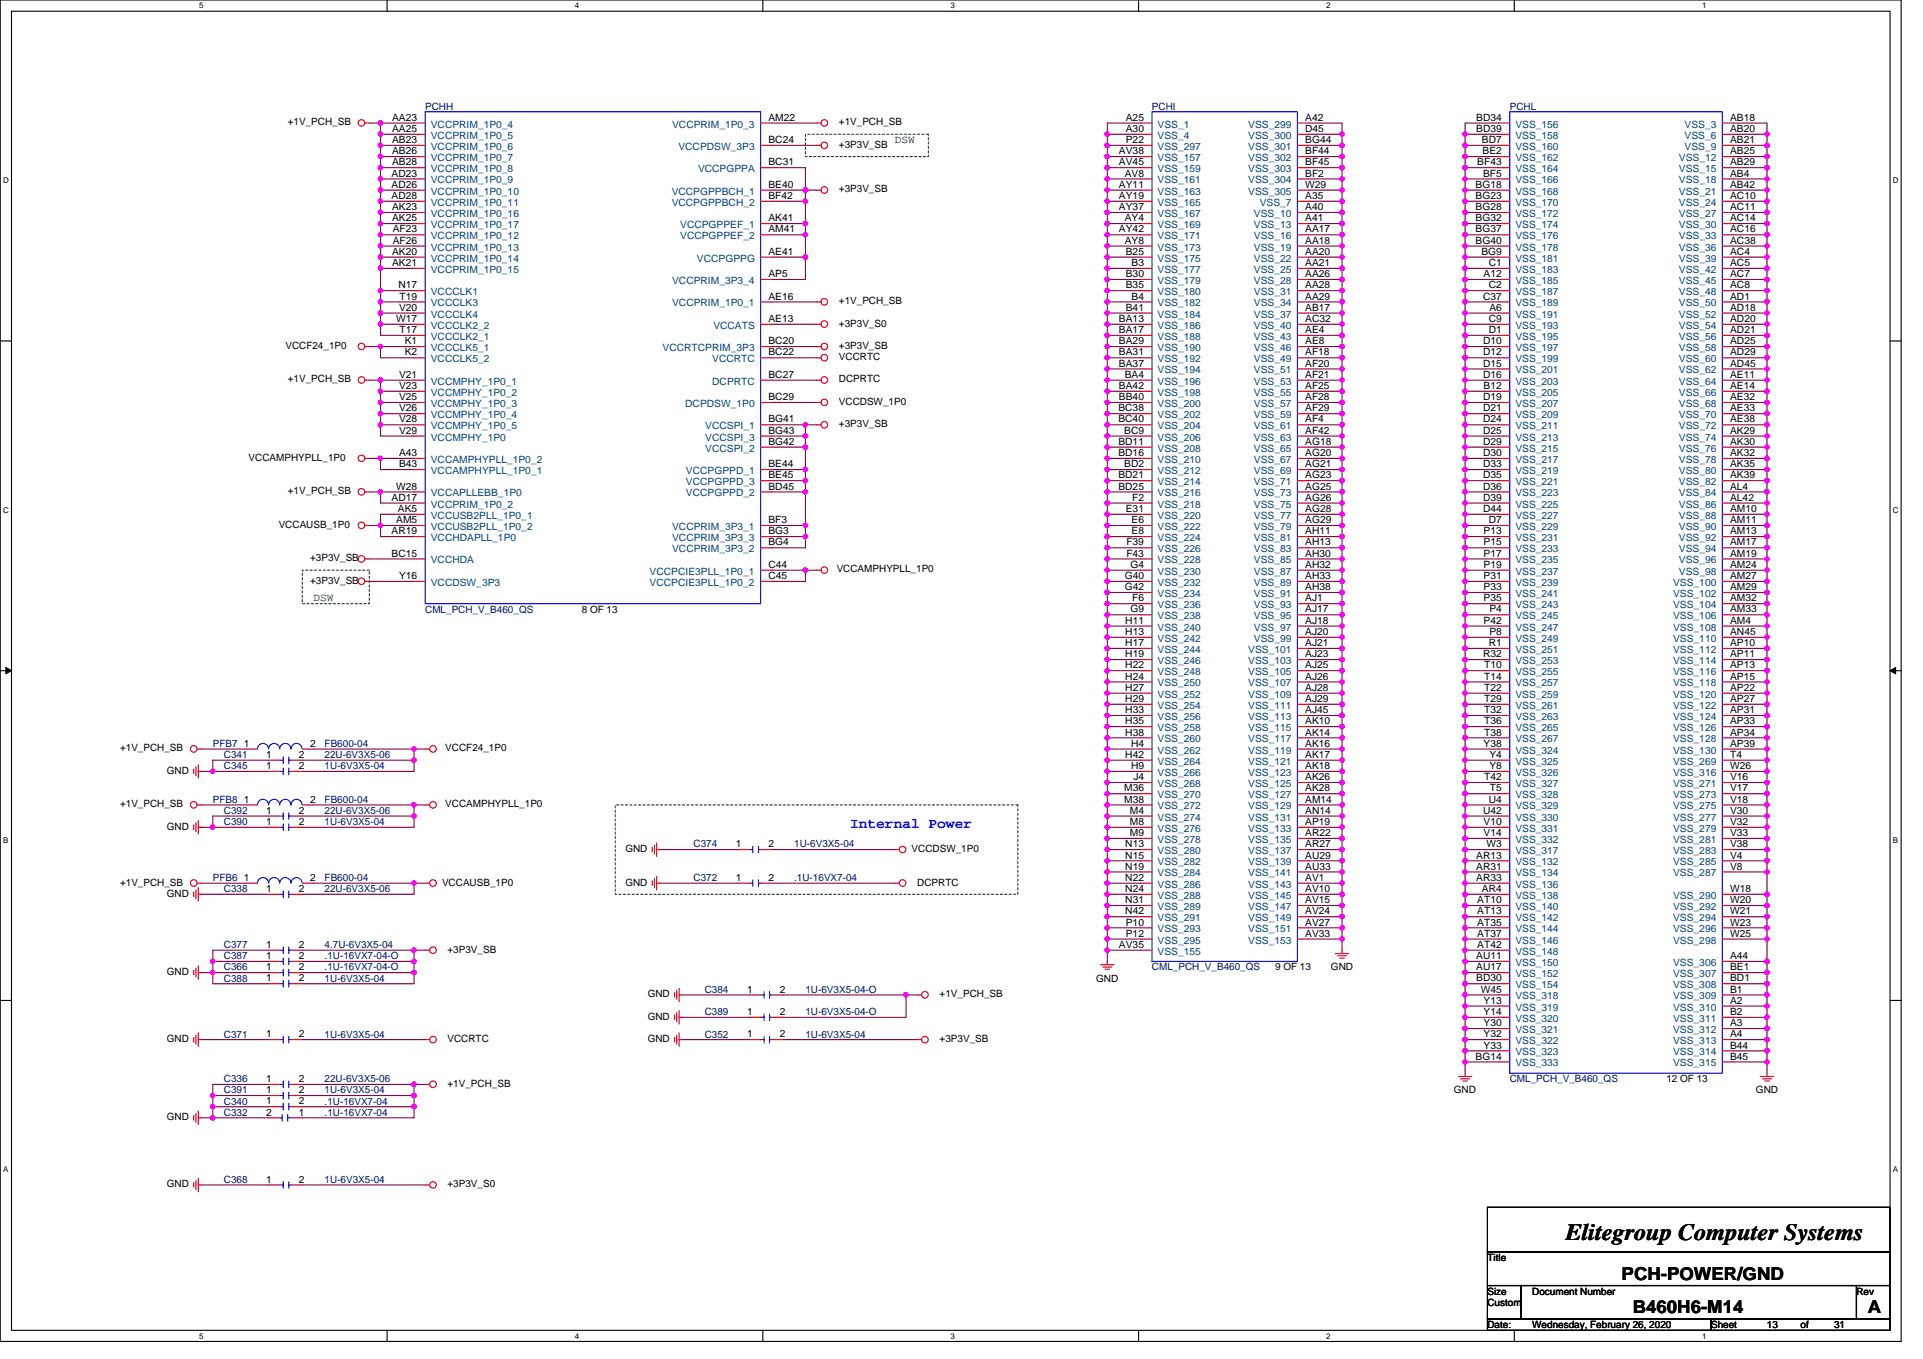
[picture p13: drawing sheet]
<svg xmlns="http://www.w3.org/2000/svg" width="297mm" height="210mm" viewBox="0 0 297 210" stroke-linecap="round" stroke-linejoin="round" font-family="sans-serif">
<defs><g id="words">
<text font-size="3.6" x="241.8" y="191.6">Elitegroup Computer Systems</text>
<g font-size="2.8">
<text x="250.5" y="197.7">PCH-POWER/GND</text>
<text x="252.2" y="202.9">B460H6-M14</text>
<text x="288.5" y="202.9">A</text>
</g>
<text font-size="2.2" fill="#00f" x="131.3" y="128">Internal Power</text>
<g font-size="1.7" fill="#008000">
<text x="138.2" y="22.1">DSW</text>
<text x="48.4" y="92.9">DSW</text>
</g>
<g font-size="1.5" fill="#000080">
<text x="65.7" y="17">PCHH</text>
<text x="177.9" y="17">PCHI</text>
<text x="233.2" y="17">PCHL</text>
<text x="65.7" y="94.7">CML_PCH_V_B460_QS</text>
<text x="32.9" y="115.4">PFB7</text>
<text x="34.6" y="118.9">C345</text>
<text x="34.6" y="117.1">C341</text>
<text x="50.1" y="118.9">1U-6V3X5-04</text>
<text x="50.1" y="117.1">22U-6V3X5-06</text>
<text x="50.1" y="115.4">FB600-04</text>
<text x="32.9" y="124">PFB8</text>
<text x="34.6" y="125.8">C392</text>
<text x="50.1" y="125.8">22U-6V3X5-06</text>
<text x="50.1" y="124">FB600-04</text>
<text x="34.6" y="127.5">C390</text>
<text x="50.1" y="127.5">1U-6V3X5-04</text>
<text x="107.1" y="130.9">C374</text>
<text x="122.7" y="130.9">1U-6V3X5-04</text>
<text x="32.9" y="136.1">PFB6</text>
<text x="34.6" y="137.9">C338</text>
<text x="50.1" y="137.9">22U-6V3X5-06</text>
<text x="50.1" y="136.1">FB600-04</text>
<text x="107.1" y="136.1">C372</text>
<text x="122.7" y="136.1">.1U-16VX7-04</text>
<text x="34.6" y="149.9">C366</text>
<text x="34.6" y="146.5">C377</text>
<text x="34.6" y="148.2">C387</text>
<text x="50.1" y="149.9">.1U-16VX7-04-O</text>
<text x="50.1" y="146.5">4.7U-6V3X5-04</text>
<text x="50.1" y="148.2">.1U-16VX7-04-O</text>
<text x="177.9" y="149.9">CML_PCH_V_B460_QS</text>
<text x="34.6" y="151.7">C388</text>
<text x="50.1" y="151.7">1U-6V3X5-04</text>
<text x="108.9" y="153.4">C384</text>
<text x="124.4" y="153.4">1U-6V3X5-04-O</text>
<text x="34.6" y="160.3">C371</text>
<text x="50.1" y="160.3">1U-6V3X5-04</text>
<text x="108.9" y="160.3">C352</text>
<text x="108.9" y="156.8">C389</text>
<text x="124.4" y="160.3">1U-6V3X5-04</text>
<text x="124.4" y="156.8">1U-6V3X5-04-O</text>
<text x="34.6" y="167.2">C336</text>
<text x="50.1" y="167.2">22U-6V3X5-06</text>
<text x="233.2" y="167.2">CML_PCH_V_B460_QS</text>
<text x="34.6" y="170.7">C340</text>
<text x="34.6" y="172.4">C332</text>
<text x="34.6" y="169">C391</text>
<text x="50.1" y="170.7">.1U-16VX7-04</text>
<text x="50.1" y="172.4">.1U-16VX7-04</text>
<text x="50.1" y="169">1U-6V3X5-04</text>
<text x="34.6" y="182.8">C368</text>
<text x="50.1" y="182.8">1U-6V3X5-04</text>
</g>
<g font-size="1.5">
<text x="44.4" y="19.4">+1V_PCH_SB</text>
<text x="60.6" y="22.1">AB23</text>
<text x="60.6" y="23.8">AB26</text>
<text x="60.6" y="18.6">AA23</text>
<text x="60.6" y="20.4">AA25</text>
<text x="118.7" y="22.1">BC24</text>
<text x="118.7" y="18.6">AM22</text>
<text x="129.6" y="19.4">+1V_PCH_SB</text>
<text x="129.6" y="22.8">+3P3V_SB</text>
<text x="172.8" y="23.8">AV38</text>
<text x="173.9" y="20.4">A30</text>
<text x="173.9" y="18.6">A25</text>
<text x="173.9" y="22.1">P22</text>
<text x="201.6" y="22.1">BG44</text>
<text x="201.6" y="23.8">BF44</text>
<text x="201.6" y="18.6">A42</text>
<text x="201.6" y="20.4">D45</text>
<text x="228" y="20.4">BD39</text>
<text x="228" y="18.6">BD34</text>
<text x="228.9" y="22.1">BD7</text>
<text x="229" y="23.8">BE2</text>
<text x="267.2" y="18.6">AB18</text>
<text x="267.2" y="20.4">AB20</text>
<text x="267.2" y="22.1">AB21</text>
<text x="267.2" y="23.8">AB25</text>
<text x="60.5" y="27.3">AD23</text>
<text x="60.5" y="29">AD26</text>
<text x="60.6" y="25.5">AB28</text>
<text x="118.7" y="25.5">BC31</text>
<text x="118.7" y="29">BE40</text>
<text x="129.6" y="29.7">+3P3V_SB</text>
<text x="172.8" y="25.5">AV45</text>
<text x="172.8" y="29">AY11</text>
<text x="173.7" y="27.3">AV8</text>
<text x="201.6" y="25.5">BF45</text>
<text x="201.6" y="27.3">BF2</text>
<text x="201.6" y="29">W29</text>
<text x="227.9" y="29">BG18</text>
<text x="228.2" y="25.5">BF43</text>
<text x="229.1" y="27.3">BF5</text>
<text x="267.2" y="25.5">AB29</text>
<text x="267.2" y="27.3">AB4</text>
<text x="267.2" y="29">AB42</text>
<text x="60.5" y="30.7">AD28</text>
<text x="60.6" y="32.5">AK23</text>
<text x="60.6" y="34.2">AK25</text>
<text x="60.7" y="35.9">AF23</text>
<text x="118.7" y="30.7">BF42</text>
<text x="118.7" y="35.9">AM41</text>
<text x="118.7" y="34.2">AK41</text>
<text x="172.8" y="35.9">AY42</text>
<text x="172.8" y="30.7">AY19</text>
<text x="172.8" y="32.5">AY37</text>
<text x="173.7" y="34.2">AY4</text>
<text x="201.6" y="30.7">A35</text>
<text x="201.6" y="32.5">A40</text>
<text x="201.6" y="34.2">A41</text>
<text x="201.6" y="35.9">AA17</text>
<text x="227.9" y="30.7">BG23</text>
<text x="227.9" y="32.5">BG28</text>
<text x="227.9" y="34.2">BG32</text>
<text x="227.9" y="35.9">BG37</text>
<text x="267.2" y="34.2">AC14</text>
<text x="267.2" y="35.9">AC16</text>
<text x="267.2" y="30.7">AC10</text>
<text x="267.2" y="32.5">AC11</text>
<text x="60.6" y="39.4">AK20</text>
<text x="60.6" y="41.1">AK21</text>
<text x="60.7" y="37.7">AF26</text>
<text x="118.7" y="39.4">AE41</text>
<text x="173.7" y="37.7">AY8</text>
<text x="173.9" y="39.4">B25</text>
<text x="174.8" y="41.1">B3</text>
<text x="201.6" y="37.7">AA18</text>
<text x="201.6" y="39.4">AA20</text>
<text x="201.6" y="41.1">AA21</text>
<text x="227.9" y="37.7">BG40</text>
<text x="228.8" y="39.4">BG9</text>
<text x="230" y="41.1">C1</text>
<text x="267.2" y="41.1">AC5</text>
<text x="267.2" y="37.7">AC38</text>
<text x="267.2" y="39.4">AC4</text>
<text x="61.5" y="44.6">N17</text>
<text x="61.7" y="46.3">T19</text>
<text x="118.7" y="42.8">AP5</text>
<text x="118.7" y="46.3">AE16</text>
<text x="129.6" y="47">+1V_PCH_SB</text>
<text x="173.9" y="44.6">B35</text>
<text x="173.9" y="42.8">B30</text>
<text x="174.8" y="46.3">B4</text>
<text x="201.6" y="44.6">AA28</text>
<text x="201.6" y="46.3">AA29</text>
<text x="201.6" y="42.8">AA26</text>
<text x="229.1" y="46.3">C37</text>
<text x="229.2" y="42.8">A12</text>
<text x="230" y="44.6">C2</text>
<text x="267.2" y="46.3">AD1</text>
<text x="267.2" y="42.8">AC7</text>
<text x="267.2" y="44.6">AC8</text>
<text x="44.1" y="53.9">VCCF24_1P0</text>
<text x="61.2" y="49.7">W17</text>
<text x="61.6" y="48">V20</text>
<text x="61.7" y="51.5">T17</text>
<text x="62.5" y="53.2">K1</text>
<text x="118.7" y="49.7">AE13</text>
<text x="118.7" y="53.2">BC20</text>
<text x="129.6" y="50.5">+3P3V_S0</text>
<text x="129.6" y="53.9">+3P3V_SB</text>
<text x="172.8" y="53.2">BA29</text>
<text x="172.8" y="49.7">BA13</text>
<text x="172.8" y="51.5">BA17</text>
<text x="173.9" y="48">B41</text>
<text x="201.6" y="49.7">AC32</text>
<text x="201.6" y="51.5">AE4</text>
<text x="201.6" y="53.2">AE8</text>
<text x="201.6" y="48">AB17</text>
<text x="229.1" y="53.2">D10</text>
<text x="230" y="49.7">C9</text>
<text x="230" y="51.5">D1</text>
<text x="230.1" y="48">A6</text>
<text x="267.2" y="48">AD18</text>
<text x="267.2" y="49.7">AD20</text>
<text x="267.2" y="51.5">AD21</text>
<text x="267.2" y="53.2">AD25</text>
<text x="44.4" y="59.1">+1V_PCH_SB</text>
<text x="61.6" y="58.4">V21</text>
<text x="62.5" y="54.9">K2</text>
<text x="118.7" y="58.4">BC27</text>
<text x="118.7" y="54.9">BC22</text>
<text x="129.6" y="59.1">DCPRTC</text>
<text x="129.6" y="55.6">VCCRTC</text>
<text x="172.8" y="54.9">BA31</text>
<text x="172.8" y="56.6">BA37</text>
<text x="173.7" y="58.4">BA4</text>
<text x="201.6" y="56.6">AF20</text>
<text x="201.6" y="58.4">AF21</text>
<text x="201.6" y="54.9">AF18</text>
<text x="229.1" y="58.4">D16</text>
<text x="229.1" y="54.9">D12</text>
<text x="229.1" y="56.6">D15</text>
<text x="267.2" y="54.9">AD29</text>
<text x="267.2" y="56.6">AD45</text>
<text x="267.2" y="58.4">AE11</text>
<text x="61.6" y="60.1">V23</text>
<text x="61.6" y="61.8">V25</text>
<text x="61.6" y="63.6">V26</text>
<text x="61.6" y="65.3">V28</text>
<text x="118.7" y="65.3">BG41</text>
<text x="118.7" y="61.8">BC29</text>
<text x="129.6" y="62.5">VCCDSW_1P0</text>
<text x="129.6" y="66">+3P3V_SB</text>
<text x="172.8" y="63.6">BC38</text>
<text x="172.8" y="65.3">BC40</text>
<text x="172.8" y="60.1">BA42</text>
<text x="172.8" y="61.8">BB40</text>
<text x="201.6" y="65.3">AF4</text>
<text x="201.6" y="60.1">AF25</text>
<text x="201.6" y="61.8">AF28</text>
<text x="201.6" y="63.6">AF29</text>
<text x="229.1" y="61.8">D19</text>
<text x="229.1" y="63.6">D21</text>
<text x="229.1" y="65.3">D24</text>
<text x="229.2" y="60.1">B12</text>
<text x="267.2" y="63.6">AE33</text>
<text x="267.2" y="65.3">AE38</text>
<text x="267.2" y="60.1">AE14</text>
<text x="267.2" y="61.8">AE32</text>
<text x="38.4" y="71.2">VCCAMPHYPLL_1P0</text>
<text x="61.6" y="70.5">A43</text>
<text x="61.6" y="67">V29</text>
<text x="118.7" y="68.7">BG42</text>
<text x="118.7" y="67">BG43</text>
<text x="172.8" y="68.7">BD11</text>
<text x="172.8" y="70.5">BD16</text>
<text x="173.6" y="67">BC9</text>
<text x="201.6" y="67">AF42</text>
<text x="201.6" y="68.7">AG18</text>
<text x="201.6" y="70.5">AG20</text>
<text x="229.1" y="67">D25</text>
<text x="229.1" y="68.7">D29</text>
<text x="229.1" y="70.5">D30</text>
<text x="267.2" y="67">AK29</text>
<text x="267.2" y="68.7">AK30</text>
<text x="267.2" y="70.5">AK32</text>
<text x="44.4" y="76.4">+1V_PCH_SB</text>
<text x="60.5" y="77.4">AD17</text>
<text x="61.2" y="75.6">W28</text>
<text x="61.6" y="72.2">B43</text>
<text x="118.7" y="75.6">BD45</text>
<text x="118.7" y="73.9">BE45</text>
<text x="118.7" y="72.2">BE44</text>
<text x="172.8" y="73.9">BD21</text>
<text x="172.8" y="75.6">BD25</text>
<text x="173.6" y="72.2">BD2</text>
<text x="174.9" y="77.4">F2</text>
<text x="201.6" y="73.9">AG23</text>
<text x="201.6" y="75.6">AG25</text>
<text x="201.6" y="77.4">AG26</text>
<text x="201.6" y="72.2">AG21</text>
<text x="229.1" y="77.4">D39</text>
<text x="229.1" y="72.2">D33</text>
<text x="229.1" y="73.9">D35</text>
<text x="229.1" y="75.6">D36</text>
<text x="267.2" y="72.2">AK35</text>
<text x="267.2" y="73.9">AK39</text>
<text x="267.2" y="75.6">AL4</text>
<text x="267.2" y="77.4">AL42</text>
<text x="43" y="81.6">VCCAUSB_1P0</text>
<text x="60.5" y="82.5">AR19</text>
<text x="61.2" y="80.8">AM5</text>
<text x="61.5" y="79.1">AK5</text>
<text x="118.7" y="80.8">BF3</text>
<text x="118.7" y="82.5">BG3</text>
<text x="173.9" y="79.1">E31</text>
<text x="174.8" y="82.5">E8</text>
<text x="174.8" y="80.8">E6</text>
<text x="201.6" y="82.5">AH11</text>
<text x="201.6" y="79.1">AG28</text>
<text x="201.6" y="80.8">AG29</text>
<text x="229.1" y="79.1">D44</text>
<text x="229.2" y="82.5">P13</text>
<text x="230" y="80.8">D7</text>
<text x="267.2" y="80.8">AM11</text>
<text x="267.2" y="82.5">AM13</text>
<text x="267.2" y="79.1">AM10</text>
<text x="47.9" y="86.7">+3P3V_SB</text>
<text x="60.5" y="86">BC15</text>
<text x="61.6" y="89.5">Y16</text>
<text x="118.7" y="87.7">C44</text>
<text x="118.7" y="89.5">C45</text>
<text x="118.7" y="84.3">BG4</text>
<text x="129.2" y="88.5">VCCAMPHYPLL_1P0</text>
<text x="173.7" y="89.5">G40</text>
<text x="174" y="84.3">F39</text>
<text x="174" y="86">F43</text>
<text x="174.6" y="87.7">G4</text>
<text x="201.6" y="84.3">AH13</text>
<text x="201.6" y="86">AH30</text>
<text x="201.6" y="87.7">AH32</text>
<text x="201.6" y="89.5">AH33</text>
<text x="229.2" y="86">P17</text>
<text x="229.2" y="87.7">P19</text>
<text x="229.2" y="89.5">P31</text>
<text x="229.2" y="84.3">P15</text>
<text x="267.2" y="84.3">AM17</text>
<text x="267.2" y="86">AM19</text>
<text x="267.2" y="87.7">AM24</text>
<text x="267.2" y="89.5">AM27</text>
<text x="47.9" y="90.2">+3P3V_SB</text>
<text x="89.9" y="94.7">8 OF 13</text>
<text x="173.7" y="91.2">G42</text>
<text x="174.6" y="94.6">G9</text>
<text x="174.9" y="92.9">F6</text>
<text x="201.6" y="91.2">AH38</text>
<text x="201.6" y="92.9">AJ1</text>
<text x="201.6" y="94.6">AJ17</text>
<text x="229.2" y="91.2">P33</text>
<text x="229.2" y="92.9">P35</text>
<text x="230.1" y="94.6">P4</text>
<text x="267.2" y="92.9">AM32</text>
<text x="267.2" y="94.6">AM33</text>
<text x="267.2" y="91.2">AM29</text>
<text x="173.8" y="101.6">H19</text>
<text x="173.8" y="96.4">H11</text>
<text x="173.8" y="98.1">H13</text>
<text x="173.8" y="99.8">H17</text>
<text x="201.6" y="96.4">AJ18</text>
<text x="201.6" y="98.1">AJ20</text>
<text x="201.6" y="101.6">AJ23</text>
<text x="201.6" y="99.8">AJ21</text>
<text x="229.1" y="101.6">R32</text>
<text x="229.2" y="96.4">P42</text>
<text x="230" y="99.8">R1</text>
<text x="230.1" y="98.1">P8</text>
<text x="267.2" y="101.6">AP11</text>
<text x="267.2" y="96.4">AM4</text>
<text x="267.2" y="98.1">AN45</text>
<text x="267.2" y="99.8">AP10</text>
<text x="173.8" y="103.3">H22</text>
<text x="173.8" y="105">H24</text>
<text x="173.8" y="106.7">H27</text>
<text x="201.6" y="103.3">AJ25</text>
<text x="201.6" y="105">AJ26</text>
<text x="201.6" y="106.7">AJ28</text>
<text x="229.3" y="105">T14</text>
<text x="229.3" y="106.7">T22</text>
<text x="229.3" y="103.3">T10</text>
<text x="267.2" y="103.3">AP13</text>
<text x="267.2" y="105">AP15</text>
<text x="267.2" y="106.7">AP22</text>
<text x="173.8" y="111.9">H35</text>
<text x="173.8" y="113.6">H38</text>
<text x="173.8" y="108.5">H29</text>
<text x="173.8" y="110.2">H33</text>
<text x="201.6" y="111.9">AK10</text>
<text x="201.6" y="113.6">AK14</text>
<text x="201.6" y="108.5">AJ29</text>
<text x="201.6" y="110.2">AJ45</text>
<text x="229.3" y="108.5">T29</text>
<text x="229.3" y="110.2">T32</text>
<text x="229.3" y="111.9">T36</text>
<text x="229.3" y="113.6">T38</text>
<text x="267.2" y="111.9">AP33</text>
<text x="267.2" y="113.6">AP34</text>
<text x="267.2" y="108.5">AP27</text>
<text x="267.2" y="110.2">AP31</text>
<text x="18.5" y="116.1">+1V_PCH_SB</text>
<text x="25.8" y="119.5">GND</text>
<text x="37.7" y="115.4">1</text>
<text x="41.1" y="118.8">1</text>
<text x="41.1" y="117.1">1</text>
<text x="46.2" y="118.8">2</text>
<text x="46.2" y="117.1">2</text>
<text x="47.9" y="115.4">2</text>
<text x="68.8" y="116.1">VCCF24_1P0</text>
<text x="173.8" y="117.1">H42</text>
<text x="174.7" y="115.4">H4</text>
<text x="174.7" y="118.8">H9</text>
<text x="201.6" y="115.4">AK16</text>
<text x="201.6" y="117.1">AK17</text>
<text x="201.6" y="118.8">AK18</text>
<text x="229.2" y="115.4">Y38</text>
<text x="230.1" y="117.1">Y4</text>
<text x="230.1" y="118.8">Y8</text>
<text x="267.2" y="117.1">T4</text>
<text x="267.2" y="118.8">W26</text>
<text x="267.2" y="115.4">AP39</text>
<text x="18.5" y="124.7">+1V_PCH_SB</text>
<text x="37.7" y="124">1</text>
<text x="41.1" y="125.7">1</text>
<text x="46.2" y="125.7">2</text>
<text x="47.9" y="124">2</text>
<text x="68.8" y="124.7">VCCAMPHYPLL_1P0</text>
<text x="173.6" y="122.3">M36</text>
<text x="173.6" y="124">M38</text>
<text x="174.5" y="125.7">M4</text>
<text x="175.1" y="120.5">J4</text>
<text x="201.6" y="120.5">AK26</text>
<text x="201.6" y="122.3">AK28</text>
<text x="201.6" y="124">AM14</text>
<text x="201.6" y="125.7">AN14</text>
<text x="229.1" y="125.7">U42</text>
<text x="229.3" y="120.5">T42</text>
<text x="230" y="124">U4</text>
<text x="230.1" y="122.3">T5</text>
<text x="267.2" y="120.5">V16</text>
<text x="267.2" y="122.3">V17</text>
<text x="267.2" y="124">V18</text>
<text x="267.2" y="125.7">V30</text>
<text x="25.8" y="128.2">GND</text>
<text x="41.1" y="127.5">1</text>
<text x="46.2" y="127.5">2</text>
<text x="96.6" y="131.6">GND</text>
<text x="113.7" y="130.9">1</text>
<text x="118.7" y="130.9">2</text>
<text x="140.8" y="131.6">VCCDSW_1P0</text>
<text x="173.8" y="130.9">N13</text>
<text x="174.5" y="127.5">M8</text>
<text x="174.5" y="129.2">M9</text>
<text x="201.6" y="130.9">AR27</text>
<text x="201.6" y="127.5">AP19</text>
<text x="201.6" y="129.2">AR22</text>
<text x="229.2" y="127.5">V10</text>
<text x="229.2" y="129.2">V14</text>
<text x="229.6" y="130.9">W3</text>
<text x="267.2" y="127.5">V32</text>
<text x="267.2" y="129.2">V33</text>
<text x="267.2" y="130.9">V38</text>
<text x="18.5" y="136.8">+1V_PCH_SB</text>
<text x="37.7" y="136.1">1</text>
<text x="41.1" y="137.8">1</text>
<text x="46.2" y="137.8">2</text>
<text x="47.9" y="136.1">2</text>
<text x="68.3" y="136.8">VCCAUSB_1P0</text>
<text x="96.6" y="136.8">GND</text>
<text x="113.7" y="136.1">1</text>
<text x="118.7" y="136.1">2</text>
<text x="141.7" y="136.8">DCPRTC</text>
<text x="173.8" y="132.7">N15</text>
<text x="173.8" y="134.4">N19</text>
<text x="173.8" y="136.1">N22</text>
<text x="173.8" y="137.8">N24</text>
<text x="201.6" y="132.7">AU29</text>
<text x="201.6" y="134.4">AU33</text>
<text x="201.6" y="136.1">AV1</text>
<text x="201.6" y="137.8">AV10</text>
<text x="228" y="136.1">AR33</text>
<text x="228" y="132.7">AR13</text>
<text x="228" y="134.4">AR31</text>
<text x="228.9" y="137.8">AR4</text>
<text x="267.2" y="137.8">W18</text>
<text x="267.2" y="132.7">V4</text>
<text x="267.2" y="134.4">V8</text>
<text x="25.8" y="138.5">GND</text>
<text x="173.8" y="141.3">N42</text>
<text x="173.8" y="139.6">N31</text>
<text x="173.9" y="143">P10</text>
<text x="201.6" y="139.6">AV15</text>
<text x="201.6" y="141.3">AV24</text>
<text x="201.6" y="143">AV27</text>
<text x="228.2" y="139.6">AT10</text>
<text x="228.2" y="141.3">AT13</text>
<text x="228.2" y="143">AT35</text>
<text x="267.2" y="139.6">W20</text>
<text x="267.2" y="141.3">W21</text>
<text x="267.2" y="143">W23</text>
<text x="41.1" y="149.9">1</text>
<text x="41.1" y="146.5">1</text>
<text x="41.1" y="148.2">1</text>
<text x="46.2" y="149.9">2</text>
<text x="46.2" y="146.5">2</text>
<text x="46.2" y="148.2">2</text>
<text x="69.1" y="147.2">+3P3V_SB</text>
<text x="172.8" y="146.5">AV35</text>
<text x="173.9" y="144.7">P12</text>
<text x="197" y="149.9">9 OF 13</text>
<text x="201.6" y="144.7">AV33</text>
<text x="205.6" y="149.9">GND</text>
<text x="228" y="148.2">AU11</text>
<text x="228" y="149.9">AU17</text>
<text x="228.2" y="146.5">AT42</text>
<text x="228.2" y="144.7">AT37</text>
<text x="267.2" y="148.2">A44</text>
<text x="267.2" y="149.9">BE1</text>
<text x="267.2" y="144.7">W25</text>
<text x="25.8" y="150.6">GND</text>
<text x="41.1" y="151.6">1</text>
<text x="46.2" y="151.6">2</text>
<text x="100.1" y="154.1">GND</text>
<text x="115.4" y="153.4">1</text>
<text x="120.4" y="153.4">2</text>
<text x="145.1" y="154.1">+1V_PCH_SB</text>
<text x="169.3" y="151.7">GND</text>
<text x="228" y="151.6">BD30</text>
<text x="228.7" y="153.4">W45</text>
<text x="229.2" y="155.1">Y13</text>
<text x="267.2" y="151.6">BD1</text>
<text x="267.2" y="153.4">B1</text>
<text x="267.2" y="155.1">A2</text>
<text x="25.8" y="161">GND</text>
<text x="41.1" y="160.3">1</text>
<text x="46.2" y="160.3">2</text>
<text x="69.1" y="161">VCCRTC</text>
<text x="100.1" y="157.5">GND</text>
<text x="100.1" y="161">GND</text>
<text x="115.4" y="160.3">1</text>
<text x="115.4" y="156.8">1</text>
<text x="120.4" y="160.3">2</text>
<text x="120.4" y="156.8">2</text>
<text x="145.1" y="161">+3P3V_SB</text>
<text x="229.2" y="156.8">Y14</text>
<text x="229.2" y="158.6">Y30</text>
<text x="229.2" y="160.3">Y32</text>
<text x="267.2" y="158.6">A3</text>
<text x="267.2" y="160.3">A4</text>
<text x="267.2" y="156.8">B2</text>
<text x="41.1" y="167.2">1</text>
<text x="46.2" y="167.2">2</text>
<text x="69.1" y="167.9">+1V_PCH_SB</text>
<text x="227.9" y="163.7">BG14</text>
<text x="229.2" y="162">Y33</text>
<text x="257.4" y="167.2">12 OF 13</text>
<text x="267.2" y="162">B44</text>
<text x="267.2" y="163.7">B45</text>
<text x="25.8" y="173.1">GND</text>
<text x="41.1" y="170.6">1</text>
<text x="41.1" y="172.4">2</text>
<text x="41.1" y="168.9">1</text>
<text x="46.2" y="170.6">2</text>
<text x="46.2" y="172.4">1</text>
<text x="46.2" y="168.9">2</text>
<text x="224.6" y="169">GND</text>
<text x="271.2" y="169">GND</text>
<text x="25.8" y="183.5">GND</text>
<text x="41.1" y="182.7">1</text>
<text x="46.2" y="182.7">2</text>
<text x="69.1" y="183.5">+3P3V_S0</text>
<text x="229.8" y="194.9">Title</text>
<text x="229.8" y="200">Size</text>
<text x="229.8" y="201.8">Custom</text>
<text x="236.7" y="200">Document Number</text>
<text x="286.8" y="200">Rev</text>
<text x="229.8" y="205.2">Date:</text>
<text x="236.7" y="205.2">Wednesday, February 26, 2020</text>
<text x="264.3" y="205.2">Sheet</text>
<text x="272.9" y="205.2">13</text>
<text x="278.1" y="205.2">of</text>
<text x="283.3" y="205.2">31</text>
</g>
<g font-size="1.5" fill="#004080">
<text x="66.5" y="23.2">VCCPRIM_1P0_6</text>
<text x="66.5" y="19.7">VCCPRIM_1P0_4</text>
<text x="66.5" y="21.4">VCCPRIM_1P0_5</text>
<text x="103.8" y="19.7">VCCPRIM_1P0_3</text>
<text x="104.8" y="23.2">VCCPDSW_3P3</text>
<text x="178.8" y="21.4">VSS_4</text>
<text x="178.8" y="19.7">VSS_1</text>
<text x="178.8" y="23.2">VSS_297</text>
<text x="192.8" y="23.2">VSS_301</text>
<text x="192.8" y="19.7">VSS_299</text>
<text x="192.8" y="21.4">VSS_300</text>
<text x="234.1" y="21.4">VSS_158</text>
<text x="234.1" y="23.2">VSS_160</text>
<text x="234.1" y="19.7">VSS_156</text>
<text x="260.2" y="19.7">VSS_3</text>
<text x="260.2" y="21.4">VSS_6</text>
<text x="260.2" y="23.2">VSS_9</text>
<text x="66.5" y="24.9">VCCPRIM_1P0_7</text>
<text x="66.5" y="26.6">VCCPRIM_1P0_8</text>
<text x="66.5" y="28.3">VCCPRIM_1P0_9</text>
<text x="107.8" y="26.6">VCCPGPPA</text>
<text x="178.8" y="26.6">VSS_159</text>
<text x="178.8" y="28.3">VSS_161</text>
<text x="178.8" y="24.9">VSS_157</text>
<text x="192.8" y="24.9">VSS_302</text>
<text x="192.8" y="26.6">VSS_303</text>
<text x="192.8" y="28.3">VSS_304</text>
<text x="234.1" y="24.9">VSS_162</text>
<text x="234.1" y="26.6">VSS_164</text>
<text x="234.1" y="28.3">VSS_166</text>
<text x="259.3" y="26.6">VSS_15</text>
<text x="259.3" y="28.3">VSS_18</text>
<text x="259.3" y="24.9">VSS_12</text>
<text x="66.5" y="30.1">VCCPRIM_1P0_10</text>
<text x="66.5" y="31.8">VCCPRIM_1P0_11</text>
<text x="66.5" y="33.5">VCCPRIM_1P0_16</text>
<text x="66.5" y="35.2">VCCPRIM_1P0_17</text>
<text x="103.8" y="30.1">VCCPGPPBCH_1</text>
<text x="103.8" y="31.8">VCCPGPPBCH_2</text>
<text x="105.1" y="35.2">VCCPGPPEF_1</text>
<text x="178.8" y="35.2">VSS_169</text>
<text x="178.8" y="30.1">VSS_163</text>
<text x="178.8" y="31.8">VSS_165</text>
<text x="178.8" y="33.5">VSS_167</text>
<text x="192.8" y="30.1">VSS_305</text>
<text x="193.7" y="33.5">VSS_10</text>
<text x="193.7" y="35.2">VSS_13</text>
<text x="194.6" y="31.8">VSS_7</text>
<text x="234.1" y="31.8">VSS_170</text>
<text x="234.1" y="33.5">VSS_172</text>
<text x="234.1" y="35.2">VSS_174</text>
<text x="234.1" y="30.1">VSS_168</text>
<text x="259.3" y="35.2">VSS_30</text>
<text x="259.3" y="30.1">VSS_21</text>
<text x="259.3" y="31.8">VSS_24</text>
<text x="259.3" y="33.5">VSS_27</text>
<text x="66.5" y="37">VCCPRIM_1P0_12</text>
<text x="66.5" y="38.7">VCCPRIM_1P0_13</text>
<text x="66.5" y="40.4">VCCPRIM_1P0_14</text>
<text x="105.1" y="37">VCCPGPPEF_2</text>
<text x="107.7" y="40.4">VCCPGPPG</text>
<text x="178.8" y="37">VSS_171</text>
<text x="178.8" y="38.7">VSS_173</text>
<text x="178.8" y="40.4">VSS_175</text>
<text x="193.7" y="38.7">VSS_19</text>
<text x="193.7" y="40.4">VSS_22</text>
<text x="193.7" y="37">VSS_16</text>
<text x="234.1" y="40.4">VSS_181</text>
<text x="234.1" y="37">VSS_176</text>
<text x="234.1" y="38.7">VSS_178</text>
<text x="259.3" y="37">VSS_33</text>
<text x="259.3" y="38.7">VSS_36</text>
<text x="259.3" y="40.4">VSS_39</text>
<text x="66.5" y="45.6">VCCCLK1</text>
<text x="66.5" y="47.3">VCCCLK3</text>
<text x="66.5" y="42.2">VCCPRIM_1P0_15</text>
<text x="103.8" y="43.9">VCCPRIM_3P3_4</text>
<text x="103.8" y="47.3">VCCPRIM_1P0_1</text>
<text x="178.8" y="45.6">VSS_180</text>
<text x="178.8" y="47.3">VSS_182</text>
<text x="178.8" y="42.2">VSS_177</text>
<text x="178.8" y="43.9">VSS_179</text>
<text x="193.7" y="45.6">VSS_31</text>
<text x="193.7" y="47.3">VSS_34</text>
<text x="193.7" y="42.2">VSS_25</text>
<text x="193.7" y="43.9">VSS_28</text>
<text x="234.1" y="42.2">VSS_183</text>
<text x="234.1" y="43.9">VSS_185</text>
<text x="234.1" y="45.6">VSS_187</text>
<text x="234.1" y="47.3">VSS_189</text>
<text x="259.3" y="47.3">VSS_50</text>
<text x="259.3" y="42.2">VSS_42</text>
<text x="259.3" y="43.9">VSS_45</text>
<text x="259.3" y="45.6">VSS_48</text>
<text x="66.5" y="52.5">VCCCLK2_1</text>
<text x="66.5" y="50.8">VCCCLK2_2</text>
<text x="66.5" y="49.1">VCCCLK4</text>
<text x="110.2" y="50.8">VCCATS</text>
<text x="178.8" y="49.1">VSS_184</text>
<text x="178.8" y="50.8">VSS_186</text>
<text x="178.8" y="52.5">VSS_188</text>
<text x="193.7" y="50.8">VSS_40</text>
<text x="193.7" y="52.5">VSS_43</text>
<text x="193.7" y="49.1">VSS_37</text>
<text x="234.1" y="49.1">VSS_191</text>
<text x="234.1" y="50.8">VSS_193</text>
<text x="234.1" y="52.5">VSS_195</text>
<text x="259.3" y="49.1">VSS_52</text>
<text x="259.3" y="50.8">VSS_54</text>
<text x="259.3" y="52.5">VSS_56</text>
<text x="66.5" y="59.4">VCCMPHY_1P0_1</text>
<text x="66.5" y="54.3">VCCCLK5_1</text>
<text x="66.5" y="56">VCCCLK5_2</text>
<text x="102.3" y="54.3">VCCRTCPRIM_3P3</text>
<text x="110" y="59.4">DCPRTC</text>
<text x="110" y="56">VCCRTC</text>
<text x="178.8" y="54.3">VSS_190</text>
<text x="178.8" y="56">VSS_192</text>
<text x="178.8" y="57.7">VSS_194</text>
<text x="178.8" y="59.4">VSS_196</text>
<text x="193.7" y="57.7">VSS_51</text>
<text x="193.7" y="59.4">VSS_53</text>
<text x="193.7" y="54.3">VSS_46</text>
<text x="193.7" y="56">VSS_49</text>
<text x="234.1" y="59.4">VSS_203</text>
<text x="234.1" y="54.3">VSS_197</text>
<text x="234.1" y="56">VSS_199</text>
<text x="234.1" y="57.7">VSS_201</text>
<text x="259.3" y="56">VSS_60</text>
<text x="259.3" y="57.7">VSS_62</text>
<text x="259.3" y="59.4">VSS_64</text>
<text x="259.3" y="54.3">VSS_58</text>
<text x="66.5" y="61.2">VCCMPHY_1P0_2</text>
<text x="66.5" y="62.9">VCCMPHY_1P0_3</text>
<text x="66.5" y="64.6">VCCMPHY_1P0_4</text>
<text x="105.9" y="62.9">DCPDSW_1P0</text>
<text x="178.8" y="64.6">VSS_202</text>
<text x="178.8" y="61.2">VSS_198</text>
<text x="178.8" y="62.9">VSS_200</text>
<text x="193.7" y="61.2">VSS_55</text>
<text x="193.7" y="62.9">VSS_57</text>
<text x="193.7" y="64.6">VSS_59</text>
<text x="234.1" y="61.2">VSS_205</text>
<text x="234.1" y="62.9">VSS_207</text>
<text x="234.1" y="64.6">VSS_209</text>
<text x="259.3" y="64.6">VSS_70</text>
<text x="259.3" y="61.2">VSS_66</text>
<text x="259.3" y="62.9">VSS_68</text>
<text x="66.5" y="71.5">VCCAMPHYPLL_1P0_2</text>
<text x="66.5" y="68.1">VCCMPHY_1P0</text>
<text x="66.5" y="66.3">VCCMPHY_1P0_5</text>
<text x="108.9" y="66.3">VCCSPI_1</text>
<text x="108.9" y="69.8">VCCSPI_2</text>
<text x="108.9" y="68.1">VCCSPI_3</text>
<text x="178.8" y="66.3">VSS_204</text>
<text x="178.8" y="68.1">VSS_206</text>
<text x="178.8" y="69.8">VSS_208</text>
<text x="178.8" y="71.5">VSS_210</text>
<text x="193.7" y="66.3">VSS_61</text>
<text x="193.7" y="68.1">VSS_63</text>
<text x="193.7" y="69.8">VSS_65</text>
<text x="193.7" y="71.5">VSS_67</text>
<text x="234.1" y="68.1">VSS_213</text>
<text x="234.1" y="69.8">VSS_215</text>
<text x="234.1" y="71.5">VSS_217</text>
<text x="234.1" y="66.3">VSS_211</text>
<text x="259.3" y="66.3">VSS_72</text>
<text x="259.3" y="68.1">VSS_74</text>
<text x="259.3" y="69.8">VSS_76</text>
<text x="259.3" y="71.5">VSS_78</text>
<text x="66.5" y="76.7">VCCAPLLEBB_1P0</text>
<text x="66.5" y="73.3">VCCAMPHYPLL_1P0_1</text>
<text x="106" y="76.7">VCCPGPPD_2</text>
<text x="106" y="75">VCCPGPPD_3</text>
<text x="106" y="73.3">VCCPGPPD_1</text>
<text x="178.8" y="75">VSS_214</text>
<text x="178.8" y="76.7">VSS_216</text>
<text x="178.8" y="73.3">VSS_212</text>
<text x="193.7" y="75">VSS_71</text>
<text x="193.7" y="76.7">VSS_73</text>
<text x="193.7" y="73.3">VSS_69</text>
<text x="234.1" y="73.3">VSS_219</text>
<text x="234.1" y="75">VSS_221</text>
<text x="234.1" y="76.7">VSS_223</text>
<text x="259.3" y="73.3">VSS_80</text>
<text x="259.3" y="75">VSS_82</text>
<text x="259.3" y="76.7">VSS_84</text>
<text x="66.5" y="83.6">VCCHDAPLL_1P0</text>
<text x="66.5" y="78.4">VCCPRIM_1P0_2</text>
<text x="66.5" y="80.2">VCCUSB2PLL_1P0_1</text>
<text x="66.5" y="81.9">VCCUSB2PLL_1P0_2</text>
<text x="103.8" y="81.9">VCCPRIM_3P3_1</text>
<text x="103.8" y="83.6">VCCPRIM_3P3_3</text>
<text x="178.8" y="83.6">VSS_224</text>
<text x="178.8" y="78.4">VSS_218</text>
<text x="178.8" y="80.2">VSS_220</text>
<text x="178.8" y="81.9">VSS_222</text>
<text x="193.7" y="83.6">VSS_81</text>
<text x="193.7" y="78.4">VSS_75</text>
<text x="193.7" y="80.2">VSS_77</text>
<text x="193.7" y="81.9">VSS_79</text>
<text x="234.1" y="78.4">VSS_225</text>
<text x="234.1" y="80.2">VSS_227</text>
<text x="234.1" y="81.9">VSS_229</text>
<text x="234.1" y="83.6">VSS_231</text>
<text x="259.3" y="81.9">VSS_90</text>
<text x="259.3" y="83.6">VSS_92</text>
<text x="259.3" y="78.4">VSS_86</text>
<text x="259.3" y="80.2">VSS_88</text>
<text x="66.5" y="87.1">VCCHDA</text>
<text x="100.3" y="88.8">VCCPCIE3PLL_1P0_1</text>
<text x="103.8" y="85.3">VCCPRIM_3P3_2</text>
<text x="178.8" y="85.3">VSS_226</text>
<text x="178.8" y="87.1">VSS_228</text>
<text x="178.8" y="88.8">VSS_230</text>
<text x="193.7" y="85.3">VSS_83</text>
<text x="193.7" y="87.1">VSS_85</text>
<text x="193.7" y="88.8">VSS_87</text>
<text x="234.1" y="87.1">VSS_235</text>
<text x="234.1" y="88.8">VSS_237</text>
<text x="234.1" y="85.3">VSS_233</text>
<text x="259.3" y="85.3">VSS_94</text>
<text x="259.3" y="87.1">VSS_96</text>
<text x="259.3" y="88.8">VSS_98</text>
<text x="66.5" y="90.5">VCCDSW_3P3</text>
<text x="100.3" y="90.5">VCCPCIE3PLL_1P0_2</text>
<text x="178.8" y="94">VSS_236</text>
<text x="178.8" y="95.7">VSS_238</text>
<text x="178.8" y="90.5">VSS_232</text>
<text x="178.8" y="92.2">VSS_234</text>
<text x="193.7" y="92.2">VSS_91</text>
<text x="193.7" y="94">VSS_93</text>
<text x="193.7" y="95.7">VSS_95</text>
<text x="193.7" y="90.5">VSS_89</text>
<text x="234.1" y="90.5">VSS_239</text>
<text x="234.1" y="92.2">VSS_241</text>
<text x="234.1" y="94">VSS_243</text>
<text x="234.1" y="95.7">VSS_245</text>
<text x="258.4" y="94">VSS_104</text>
<text x="258.4" y="95.7">VSS_106</text>
<text x="258.4" y="90.5">VSS_100</text>
<text x="258.4" y="92.2">VSS_102</text>
<text x="178.8" y="97.4">VSS_240</text>
<text x="178.8" y="99.2">VSS_242</text>
<text x="178.8" y="100.9">VSS_244</text>
<text x="192.8" y="100.9">VSS_101</text>
<text x="193.7" y="97.4">VSS_97</text>
<text x="193.7" y="99.2">VSS_99</text>
<text x="234.1" y="97.4">VSS_247</text>
<text x="234.1" y="99.2">VSS_249</text>
<text x="234.1" y="100.9">VSS_251</text>
<text x="258.4" y="97.4">VSS_108</text>
<text x="258.4" y="99.2">VSS_110</text>
<text x="258.4" y="100.9">VSS_112</text>
<text x="178.8" y="102.6">VSS_246</text>
<text x="178.8" y="104.3">VSS_248</text>
<text x="178.8" y="106.1">VSS_250</text>
<text x="178.8" y="107.8">VSS_252</text>
<text x="192.8" y="102.6">VSS_103</text>
<text x="192.8" y="104.3">VSS_105</text>
<text x="192.8" y="106.1">VSS_107</text>
<text x="192.8" y="107.8">VSS_109</text>
<text x="234.1" y="106.1">VSS_257</text>
<text x="234.1" y="107.8">VSS_259</text>
<text x="234.1" y="102.6">VSS_253</text>
<text x="234.1" y="104.3">VSS_255</text>
<text x="258.4" y="102.6">VSS_114</text>
<text x="258.4" y="104.3">VSS_116</text>
<text x="258.4" y="106.1">VSS_118</text>
<text x="258.4" y="107.8">VSS_120</text>
<text x="178.8" y="113">VSS_258</text>
<text x="178.8" y="109.5">VSS_254</text>
<text x="178.8" y="111.3">VSS_256</text>
<text x="192.8" y="113">VSS_115</text>
<text x="192.8" y="109.5">VSS_111</text>
<text x="192.8" y="111.3">VSS_113</text>
<text x="234.1" y="109.5">VSS_261</text>
<text x="234.1" y="111.3">VSS_263</text>
<text x="234.1" y="113">VSS_265</text>
<text x="258.4" y="113">VSS_126</text>
<text x="258.4" y="109.5">VSS_122</text>
<text x="258.4" y="111.3">VSS_124</text>
<text x="178.8" y="114.7">VSS_260</text>
<text x="178.8" y="116.4">VSS_262</text>
<text x="178.8" y="118.2">VSS_264</text>
<text x="178.8" y="119.9">VSS_266</text>
<text x="192.8" y="114.7">VSS_117</text>
<text x="192.8" y="116.4">VSS_119</text>
<text x="192.8" y="118.2">VSS_121</text>
<text x="192.8" y="119.9">VSS_123</text>
<text x="234.1" y="116.4">VSS_324</text>
<text x="234.1" y="118.2">VSS_325</text>
<text x="234.1" y="119.9">VSS_326</text>
<text x="234.1" y="114.7">VSS_267</text>
<text x="258.4" y="118.2">VSS_269</text>
<text x="258.4" y="114.7">VSS_128</text>
<text x="258.4" y="119.9">VSS_316</text>
<text x="258.4" y="116.4">VSS_130</text>
<text x="178.8" y="121.6">VSS_268</text>
<text x="178.8" y="123.3">VSS_270</text>
<text x="178.8" y="125.1">VSS_272</text>
<text x="192.8" y="121.6">VSS_125</text>
<text x="192.8" y="123.3">VSS_127</text>
<text x="192.8" y="125.1">VSS_129</text>
<text x="234.1" y="121.6">VSS_327</text>
<text x="234.1" y="123.3">VSS_328</text>
<text x="234.1" y="125.1">VSS_329</text>
<text x="258.4" y="121.6">VSS_271</text>
<text x="258.4" y="123.3">VSS_273</text>
<text x="258.4" y="125.1">VSS_275</text>
<text x="178.8" y="132">VSS_280</text>
<text x="178.8" y="126.8">VSS_274</text>
<text x="178.8" y="128.5">VSS_276</text>
<text x="178.8" y="130.2">VSS_278</text>
<text x="192.8" y="132">VSS_137</text>
<text x="192.8" y="126.8">VSS_131</text>
<text x="192.8" y="128.5">VSS_133</text>
<text x="192.8" y="130.2">VSS_135</text>
<text x="234.1" y="132">VSS_317</text>
<text x="234.1" y="126.8">VSS_330</text>
<text x="234.1" y="128.5">VSS_331</text>
<text x="234.1" y="130.2">VSS_332</text>
<text x="258.4" y="128.5">VSS_279</text>
<text x="258.4" y="130.2">VSS_281</text>
<text x="258.4" y="132">VSS_283</text>
<text x="258.4" y="126.8">VSS_277</text>
<text x="178.8" y="133.7">VSS_282</text>
<text x="178.8" y="135.4">VSS_284</text>
<text x="178.8" y="137.2">VSS_286</text>
<text x="192.8" y="133.7">VSS_139</text>
<text x="192.8" y="135.4">VSS_141</text>
<text x="192.8" y="137.2">VSS_143</text>
<text x="234.1" y="137.2">VSS_136</text>
<text x="234.1" y="133.7">VSS_132</text>
<text x="234.1" y="135.4">VSS_134</text>
<text x="258.4" y="133.7">VSS_285</text>
<text x="258.4" y="135.4">VSS_287</text>
<text x="178.8" y="142.3">VSS_291</text>
<text x="178.8" y="138.9">VSS_288</text>
<text x="178.8" y="140.6">VSS_289</text>
<text x="192.8" y="140.6">VSS_147</text>
<text x="192.8" y="142.3">VSS_149</text>
<text x="192.8" y="138.9">VSS_145</text>
<text x="234.1" y="138.9">VSS_138</text>
<text x="234.1" y="140.6">VSS_140</text>
<text x="234.1" y="142.3">VSS_142</text>
<text x="258.4" y="138.9">VSS_290</text>
<text x="258.4" y="140.6">VSS_292</text>
<text x="258.4" y="142.3">VSS_294</text>
<text x="178.8" y="144.1">VSS_293</text>
<text x="178.8" y="145.8">VSS_295</text>
<text x="178.8" y="147.5">VSS_155</text>
<text x="192.8" y="144.1">VSS_151</text>
<text x="192.8" y="145.8">VSS_153</text>
<text x="234.1" y="147.5">VSS_148</text>
<text x="234.1" y="149.2">VSS_150</text>
<text x="234.1" y="144.1">VSS_144</text>
<text x="234.1" y="145.8">VSS_146</text>
<text x="258.4" y="149.2">VSS_306</text>
<text x="258.4" y="144.1">VSS_296</text>
<text x="258.4" y="145.8">VSS_298</text>
<text x="234.1" y="154.4">VSS_318</text>
<text x="234.1" y="151">VSS_152</text>
<text x="234.1" y="152.7">VSS_154</text>
<text x="258.4" y="151">VSS_307</text>
<text x="258.4" y="152.7">VSS_308</text>
<text x="258.4" y="154.4">VSS_309</text>
<text x="234.1" y="156.1">VSS_319</text>
<text x="234.1" y="157.9">VSS_320</text>
<text x="234.1" y="159.6">VSS_321</text>
<text x="234.1" y="161.3">VSS_322</text>
<text x="258.4" y="159.6">VSS_312</text>
<text x="258.4" y="161.3">VSS_313</text>
<text x="258.4" y="156.1">VSS_310</text>
<text x="258.4" y="157.9">VSS_311</text>
<text x="234.1" y="163.1">VSS_323</text>
<text x="234.1" y="164.8">VSS_333</text>
<text x="258.4" y="163.1">VSS_314</text>
<text x="258.4" y="164.8">VSS_315</text>
</g>
<g font-size="1.2">
<text x="30.8" y="1.3">5</text>
<text x="88.8" y="1.3">4</text>
<text x="146.8" y="1.3">3</text>
<text x="204.9" y="1.3">2</text>
<text x="262.9" y="1.3">1</text>
<text x=".5" y="28.3">D</text>
<text x="292.4" y="28.3">D</text>
<text x=".5" y="79.2">C</text>
<text x="292.4" y="79.2">C</text>
<text x=".5" y="130.2">B</text>
<text x="292.4" y="130.2">B</text>
<text x=".5" y="181.1">A</text>
<text x="292.4" y="181.1">A</text>
<text x="30.8" y="206.8">5</text>
<text x="88.8" y="206.8">4</text>
<text x="146.8" y="206.8">3</text>
<text x="204.9" y="206.8">2</text>
<text x="262.9" y="206.8">1</text>
</g>
</g></defs>
<path d="M0 0h293.7v207.3h-293.7zM1.8 1.7h290.1v203.8h-290.1z" fill="none" stroke="#000" stroke-width=".17"/>
<g fill="#fff">
<path d="M30.8 .2h.6v1.4h-.6z"/>
<path d="M30.8 205.7h.6v1.4h-.6z"/>
</g>
<path d="M59.8 0v1.7M59.8 205.5v1.8" fill="none" stroke="#000" stroke-width=".17"/>
<g fill="#fff">
<path d="M88.8 .2h.6v1.4h-.6z"/>
<path d="M88.8 205.7h.6v1.4h-.6z"/>
</g>
<path d="M117.8 0v1.7M117.8 205.5v1.8" fill="none" stroke="#000" stroke-width=".17"/>
<g fill="#fff">
<path d="M146.8 .2h.7v1.4h-.7z"/>
<path d="M146.8 205.7h.7v1.4h-.7z"/>
</g>
<path d="M175.9 0v1.7M175.9 205.5v1.8" fill="none" stroke="#000" stroke-width=".17"/>
<g fill="#fff">
<path d="M204.9 .2h.6v1.4h-.6z"/>
<path d="M204.9 205.7h.6v1.4h-.6z"/>
</g>
<path d="M233.9 0v1.7M233.9 205.5v1.8" fill="none" stroke="#000" stroke-width=".17"/>
<g fill="#fff">
<path d="M262.9 .2h.7v1.4h-.7z"/>
<path d="M262.9 205.7h.7v1.4h-.7z"/>
<path d="M.5 27.2h.8v1.4h-.8z"/>
<path d="M292.4 27.2h.8v1.4h-.8z"/>
<path d="M.5 78.1h.8v1.4h-.8z"/>
<path d="M292.4 78.1h.8v1.4h-.8z"/>
</g>
<path d="M0 52.7h1.8M291.9 52.7h1.8" fill="none" stroke="#000" stroke-width=".17"/>
<g fill="#fff">
<path d="M.5 129.1h.8v1.4h-.8z"/>
<path d="M292.4 129.1h.8v1.4h-.8z"/>
</g>
<path d="M0 103.6h1.8M291.9 103.6h1.8" fill="none" stroke="#000" stroke-width=".17"/>
<path d="M.9 103.1l.9 .5-.9 .5zM291.9 103.6l.9-.5v1z" fill="#000" stroke="#000" stroke-width=".15"/>
<g fill="#fff">
<path d="M.5 180h.8v1.4h-.8z"/>
<path d="M292.4 180h.8v1.4h-.8z"/>
</g>
<path d="M0 154.6h1.8M291.9 154.6h1.8M229.8 198.6h5.1v5.2h-5.1zM229.8 186.5h62.1v7h-62.1zM229.8 193.5h62.1v5.1h-62.1zM234.9 198.6h51.9v5.2h-51.9zM286.8 198.6h5.1v5.2h-5.1zM229.8 203.8h34.5v1.7h-34.5zM264.3 203.8h27.6v1.7h-27.6z" fill="none" stroke="#000" stroke-width=".17"/>
<path d="M124.4 20.7h19v3.5h-19zM46.7 88.1h10.3v5.2h-10.3zM95 124.4h62.2v13.8h-62.2z" fill="none" stroke="#008000" stroke-width=".17" stroke-dasharray=".3 .3"/>
<g fill="none" stroke="#f00" stroke-width=".17">
<path d="M56.4 19h.6M64 19h1.7M117.5 19h1.7M126.1 19h.7M176.2 19h1.7M200.4 19h1.7M231.5 19h1.7M266 19h1.8M64 22.5h1.7M64 24.2h1.7M64 25.9h1.7M64 27.6h1.7"/>
<path d="M64 29.4h1.7M64 31.1h1.7M64 36.3h1.7M64 38h1.7M64 39.7h1.7M64 32.8h1.7M64 34.5h1.7M64 20.7h1.7M117.5 22.5h1.7M117.5 25.9h1.7M117.5 39.7h1.7M117.5 36.3h1.7"/>
<path d="M117.5 29.4h1.7M117.5 31.1h1.7M117.5 34.5h1.7M126.1 22.5h.7M126.1 29.4h.7M176.2 20.7h1.7M176.2 34.5h1.7M176.2 25.9h1.7M176.2 36.3h1.7M176.2 27.6h1.7M176.2 38h1.7M176.2 29.4h1.7"/>
<path d="M176.2 39.7h1.7M176.2 22.5h1.7M176.2 31.1h1.7M176.2 32.8h1.7M176.2 24.2h1.7M200.4 31.1h1.7M200.4 22.5h1.7M200.4 38h1.7M200.4 24.2h1.7M200.4 25.9h1.7M200.4 27.6h1.7M200.4 29.4h1.7"/>
<path d="M200.4 32.8h1.7M200.4 39.7h1.7M200.4 34.5h1.7M200.4 36.3h1.7M200.4 20.7h1.7M231.5 20.7h1.7M231.5 39.7h1.7M231.5 31.1h1.7M231.5 22.5h1.7M231.5 32.8h1.7M231.5 24.2h1.7M231.5 34.5h1.7"/>
<path d="M231.5 25.9h1.7M231.5 36.3h1.7M231.5 27.6h1.7M231.5 38h1.7M231.5 29.4h1.7M266 25.9h1.8M266 27.6h1.8M266 34.5h1.8M266 29.4h1.8M266 36.3h1.8M266 24.2h1.8M266 31.1h1.8"/>
<path d="M266 20.7h1.8M266 38h1.8M266 32.8h1.8M266 22.5h1.8M266 39.7h1.8M56.4 53.6h.6M56.4 58.7h.6M64 58.7h1.7M64 44.9h1.7M64 51.8h1.7M64 46.7h1.7M64 50.1h1.7"/>
<path d="M64 48.4h1.7M64 41.5h1.7M64 53.6h1.7M64 55.3h1.7M117.5 50.1h1.7M117.5 58.7h1.7M117.5 43.2h1.7M117.5 53.6h1.7M117.5 46.7h1.7M117.5 55.3h1.7M126.1 58.7h.7M126.1 50.1h.7"/>
<path d="M126.1 46.7h.7M126.1 53.6h.7M126.1 55.3h.7M176.2 53.6h1.7M176.2 44.9h1.7M176.2 55.3h1.7M176.2 46.7h1.7M176.2 57h1.7M176.2 48.4h1.7M176.2 58.7h1.7M176.2 50.1h1.7M176.2 51.8h1.7"/>
<path d="M176.2 41.5h1.7M176.2 43.2h1.7M200.4 57h1.7M200.4 50.1h1.7M200.4 58.7h1.7M200.4 44.9h1.7M200.4 51.8h1.7M200.4 46.7h1.7M200.4 53.6h1.7M200.4 41.5h1.7M200.4 48.4h1.7M200.4 55.3h1.7"/>
<path d="M200.4 43.2h1.7M231.5 58.7h1.7M231.5 48.4h1.7M231.5 50.1h1.7M231.5 41.5h1.7M231.5 51.8h1.7M231.5 43.2h1.7M231.5 53.6h1.7M231.5 44.9h1.7M231.5 55.3h1.7M231.5 46.7h1.7M231.5 57h1.7"/>
<path d="M266 55.3h1.8M266 46.7h1.8M266 57h1.8M266 48.4h1.8M266 58.7h1.8M266 41.5h1.8M266 50.1h1.8M266 51.8h1.8M266 43.2h1.8M266 53.6h1.8M266 44.9h1.8M56.4 70.8h.6"/>
<path d="M56.4 76h.6M64 76h1.7M64 72.6h1.7M64 70.8h1.7M64 67.4h1.7M64 60.5h1.7M64 62.2h1.7M64 63.9h1.7M64 65.6h1.7M64 77.7h1.7M64 79.5h1.7M117.5 76h1.7"/>
<path d="M117.5 74.3h1.7M117.5 65.6h1.7M117.5 69.1h1.7M117.5 62.2h1.7M117.5 67.4h1.7M117.5 72.6h1.7M126.1 62.2h.7M126.1 65.6h.7M176.2 63.9h1.7M176.2 74.3h1.7M176.2 65.6h1.7M176.2 76h1.7"/>
<path d="M176.2 67.4h1.7M176.2 77.7h1.7M176.2 69.1h1.7M176.2 79.5h1.7M176.2 60.5h1.7M176.2 70.8h1.7M176.2 62.2h1.7M176.2 72.6h1.7M200.4 74.3h1.7M200.4 65.6h1.7M200.4 76h1.7M200.4 67.4h1.7"/>
<path d="M200.4 77.7h1.7M200.4 69.1h1.7M200.4 79.5h1.7M200.4 60.5h1.7M200.4 70.8h1.7M200.4 62.2h1.7M200.4 72.6h1.7M200.4 63.9h1.7M231.5 67.4h1.7M231.5 77.7h1.7M231.5 69.1h1.7M231.5 79.5h1.7"/>
<path d="M231.5 60.5h1.7M231.5 70.8h1.7M231.5 62.2h1.7M231.5 72.6h1.7M231.5 63.9h1.7M231.5 74.3h1.7M231.5 65.6h1.7M231.5 76h1.7M266 72.6h1.8M266 63.9h1.8M266 74.3h1.8M266 65.6h1.8"/>
<path d="M266 76h1.8M266 67.4h1.8M266 77.7h1.8M266 69.1h1.8M266 79.5h1.8M266 60.5h1.8M266 70.8h1.8M266 62.2h1.8M56.4 81.2h.6M56.4 89.8h.6M56.4 86.4h.6M64 86.4h1.7"/>
<path d="M64 82.9h1.7M64 89.8h1.7M64 81.2h1.7M117.5 81.2h1.7M117.5 84.6h1.7M117.5 82.9h1.7M117.5 88.1h1.7M117.5 89.8h1.7M126.1 88.1h.7M176.2 82.9h1.7M176.2 93.3h1.7M176.2 84.6h1.7"/>
<path d="M176.2 95h1.7M176.2 86.4h1.7M176.2 96.7h1.7M176.2 88.1h1.7M176.2 98.5h1.7M176.2 89.8h1.7M176.2 81.2h1.7M176.2 91.5h1.7M200.4 91.5h1.7M200.4 82.9h1.7M200.4 93.3h1.7M200.4 84.6h1.7"/>
<path d="M200.4 95h1.7M200.4 86.4h1.7M200.4 96.7h1.7M200.4 88.1h1.7M200.4 98.5h1.7M200.4 89.8h1.7M200.4 81.2h1.7M231.5 86.4h1.7M231.5 96.7h1.7M231.5 88.1h1.7M231.5 98.5h1.7M231.5 89.8h1.7"/>
<path d="M231.5 81.2h1.7M231.5 91.5h1.7M231.5 82.9h1.7M231.5 93.3h1.7M231.5 84.6h1.7M231.5 95h1.7M266 81.2h1.8M266 93.3h1.8M266 82.9h1.8M266 95h1.8M266 84.6h1.8M266 96.7h1.8"/>
<path d="M266 86.4h1.8M266 88.1h1.8M266 98.5h1.8M266 89.8h1.8M266 91.5h1.8M29.9 118.8v.7M30.3 118.5v1.4M30.5 115.7h.6M30.6 118.2v2M30.6 119.2h.5M38.1 115.7h1.7M41.5 119.2h1.7"/>
<path d="M41.5 117.5h1.7M45 119.2h1.7M45 117.5h1.7M46.7 115.7h1.7M65.7 115.7h.7M176.2 101.9h1.7M176.2 112.3h1.7M176.2 103.6h1.7M176.2 114h1.7M176.2 105.4h1.7M176.2 115.7h1.7M176.2 107.1h1.7"/>
<path d="M176.2 117.5h1.7M176.2 108.8h1.7M176.2 119.2h1.7M176.2 100.2h1.7M176.2 110.6h1.7M200.4 101.9h1.7M200.4 112.3h1.7M200.4 103.6h1.7M200.4 114h1.7M200.4 105.4h1.7M200.4 115.7h1.7M200.4 107.1h1.7"/>
<path d="M200.4 117.5h1.7M200.4 108.8h1.7M200.4 119.2h1.7M200.4 100.2h1.7M200.4 110.6h1.7M231.5 105.4h1.7M231.5 115.7h1.7M231.5 117.5h1.7M231.5 107.1h1.7M231.5 119.2h1.7M231.5 108.8h1.7M231.5 100.2h1.7"/>
<path d="M231.5 110.6h1.7M231.5 101.9h1.7M231.5 112.3h1.7M231.5 103.6h1.7M231.5 114h1.7M266 101.9h1.8M266 117.5h1.8M266 112.3h1.8M266 103.6h1.8M266 114h1.8M266 119.2h1.8M266 105.4h1.8"/>
<path d="M266 115.7h1.8M266 107.1h1.8M266 108.8h1.8M266 100.2h1.8M266 110.6h1.8M29.9 127.5v.7M29.9 137.8v.7M30.3 127.1v1.4M30.3 137.5v1.4M30.5 124.4h.6M30.5 136.5h.6M30.6 126.8v2.1"/>
<path d="M30.6 137.1v2.1M30.6 127.8h.5M30.6 138.2h.5M38.1 124.4h1.7M38.1 136.5h1.7M41.5 127.8h1.7M41.5 126.1h1.7M41.5 138.2h1.7M45 127.8h1.7M45 126.1h1.7M45 138.2h1.7M46.7 124.4h1.7"/>
<path d="M46.7 136.5h1.7M65.7 124.4h.7M65.7 136.5h.7M100.8 136.1v.7M100.8 130.9v.7M101.1 135.8v1.3M101.1 130.6v1.4M101.4 136.5h.6M101.4 135.4v2.1M101.4 131.3h.6M101.4 130.2v2.1M114 136.5h1.8"/>
<path d="M114 131.3h1.8M117.5 136.5h1.7M117.5 131.3h1.7M138.2 131.3h.7M138.2 136.5h.7M176.2 120.9h1.7M176.2 131.3h1.7M176.2 122.6h1.7M176.2 133h1.7M176.2 124.4h1.7M176.2 134.7h1.7M176.2 126.1h1.7"/>
<path d="M176.2 136.5h1.7M176.2 127.8h1.7M176.2 138.2h1.7M176.2 139.9h1.7M176.2 129.5h1.7M200.4 139.9h1.7M200.4 120.9h1.7M200.4 131.3h1.7M200.4 122.6h1.7M200.4 133h1.7M200.4 124.4h1.7M200.4 134.7h1.7"/>
<path d="M200.4 126.1h1.7M200.4 136.5h1.7M200.4 127.8h1.7M200.4 138.2h1.7M200.4 129.5h1.7M231.5 136.5h1.7M231.5 138.2h1.7M231.5 120.9h1.7M231.5 122.6h1.7M231.5 131.3h1.7M231.5 124.4h1.7M231.5 139.9h1.7"/>
<path d="M231.5 126.1h1.7M231.5 133h1.7M231.5 127.8h1.7M231.5 129.5h1.7M231.5 134.7h1.7M266 127.8h1.8M266 138.2h1.8M266 139.9h1.8M266 129.5h1.8M266 120.9h1.8M266 131.3h1.8M266 122.6h1.8"/>
<path d="M266 133h1.8M266 124.4h1.8M266 134.7h1.8M266 126.1h1.8M29.9 149.9v.7M30.3 160v1.3M30.3 149.6v1.4M30.6 159.6v2.1M30.6 149.2v2.1M30.6 150.3h.5M41.5 152h1.7M41.5 150.3h1.7"/>
<path d="M41.5 146.8h1.7M41.5 148.5h1.7M45 152h1.7M45 150.3h1.7M45 146.8h1.7M45 148.5h1.7M65.7 146.8h.7M104.2 153.4v.7M104.2 156.8v.7M104.5 153v1.4M104.5 156.5v1.4M104.5 160v1.3"/>
<path d="M104.9 153.7h.5M104.9 157.2h.5M104.9 152.7v2.1M104.9 156.1v2.1M104.9 159.6v2.1M115.8 153.7h1.7M115.8 157.2h1.7M119.2 153.7h1.7M119.2 157.2h1.7M141.7 153.7h.7M170 149.1h2.1M170.3 149.4h1.4"/>
<path d="M170.7 149.8h.7M171 148.5v.6M176.2 141.6h1.7M176.2 143.4h1.7M176.2 145.1h1.7M176.2 146.8h1.7M200.4 141.6h1.7M200.4 143.4h1.7M200.4 145.1h1.7M206.3 147.3h2M206.6 147.7h1.4M207 148h.7"/>
<path d="M207.3 146.8v.5M231.5 146.8h1.7M231.5 153.7h1.7M231.5 155.4h1.7M231.5 148.5h1.7M231.5 150.3h1.7M231.5 141.6h1.7M231.5 152h1.7M231.5 157.2h1.7M231.5 143.4h1.7M231.5 158.9h1.7M231.5 145.1h1.7"/>
<path d="M266 158.9h1.8M266 148.5h1.8M266 150.3h1.8M266 152h1.8M266 153.7h1.8M266 141.6h1.8M266 143.4h1.8M266 145.1h1.8M266 155.4h1.8M266 157.2h1.8M29.9 160.3v.7M29.9 172.4v.7"/>
<path d="M30.3 172v1.4M30.6 171.7v2.1M30.6 160.6h.5M30.6 172.7h.5M41.5 160.6h1.7M41.5 171h1.7M41.5 172.7h1.7M41.5 169.3h1.7M41.5 167.6h1.7M45 160.6h1.7M45 171h1.7M45 172.7h1.7"/>
<path d="M45 169.3h1.7M45 167.6h1.7M65.7 160.6h.7M65.7 167.6h.7M104.2 160.3v.7M104.9 160.6h.5M115.8 160.6h1.7M119.2 160.6h1.7M141.7 160.6h.7M225.3 166.3h2M225.6 166.7h1.4M226 167h.6"/>
<path d="M226.3 165.8v.5M231.5 162.4h1.7M231.5 164.1h1.7M231.5 160.6h1.7M266 160.6h1.8M266 162.4h1.8M266 164.1h1.8M271.9 166.3h2.1M272.3 166.7h1.3M272.6 167h.7M272.9 165.8v.5M29.9 182.8v.6"/>
<path d="M30.3 182.4v1.4M30.6 182.1v2M30.6 183.1h.5M41.5 183.1h1.7M45 183.1h1.7M65.7 183.1h.7"/>
<circle cx="55.8" cy="19" r=".51"/>
<circle cx="127.3" cy="19" r=".51"/>
<circle cx="127.3" cy="29.4" r=".51"/>
<circle cx="127.3" cy="22.5" r=".51"/>
<circle cx="55.8" cy="58.7" r=".51"/>
<circle cx="55.8" cy="53.5" r=".51"/>
<circle cx="127.3" cy="55.3" r=".51"/>
<circle cx="127.3" cy="46.6" r=".51"/>
<circle cx="127.3" cy="58.7" r=".51"/>
<circle cx="127.3" cy="50.1" r=".51"/>
<circle cx="127.3" cy="53.5" r=".51"/>
<circle cx="55.8" cy="76" r=".51"/>
<circle cx="55.8" cy="70.8" r=".51"/>
<circle cx="127.3" cy="65.6" r=".51"/>
<circle cx="127.3" cy="62.2" r=".51"/>
<circle cx="55.8" cy="81.2" r=".51"/>
<circle cx="55.8" cy="89.8" r=".51"/>
<circle cx="55.8" cy="86.4" r=".51"/>
<circle cx="127.3" cy="88.1" r=".51"/>
<circle cx="29.9" cy="115.7" r=".51"/>
<circle cx="66.9" cy="115.7" r=".51"/>
<circle cx="29.9" cy="136.4" r=".51"/>
<circle cx="29.9" cy="124.4" r=".51"/>
<circle cx="66.9" cy="136.4" r=".51"/>
<circle cx="66.9" cy="124.4" r=".51"/>
<circle cx="139.4" cy="136.4" r=".51"/>
<circle cx="139.4" cy="131.3" r=".51"/>
<circle cx="66.9" cy="146.8" r=".51"/>
<circle cx="142.9" cy="153.7" r=".51"/>
<circle cx="66.9" cy="160.6" r=".51"/>
<circle cx="66.9" cy="167.5" r=".51"/>
<circle cx="142.9" cy="160.6" r=".51"/>
<circle cx="66.9" cy="183.1" r=".51"/>
</g>
<g fill="none" stroke="#00f" stroke-width=".17">
<path d="M65.7 17.3h51.8v76h-51.8zM177.9 17.3h22.5v131.2h-22.5zM233.2 17.3h32.8v148.5h-32.8zM41.5 115.7a.86 .86 0 0 0-.9-.8 .86 .86 0 0 0-.8 .8M43.2 119.2h.5M43.2 117.5h.5M43.7 118.7v1M43.7 116.9v1.1M44.6 119.2h.4M44.6 118.7v1M44.6 117.5h.4M44.6 116.9v1.1"/>
<path d="M46.7 115.7a.87 .87 0 0 0-.9-.8 .87 .87 0 0 0-.9 .8 .87 .87 0 0 0-.8-.8 .87 .87 0 0 0-.9 .8 .85 .85 0 0 0-.8-.8 .85 .85 0 0 0-.9 .8M39.8 136.4a.86 .86 0 0 1 .8-.8 .86 .86 0 0 1 .9 .8M41.5 124.4a.86 .86 0 0 0-.9-.9 .86 .86 0 0 0-.8 .9M41.5 136.4a.85 .85 0 0 1 .9-.8 .85 .85 0 0 1 .8 .8 .87 .87 0 0 1 .9-.8 .87 .87 0 0 1 .8 .8 .87 .87 0 0 1 .9-.8 .87 .87 0 0 1 .9 .8M43.2 127.8h.5M43.2 126.1h.5M43.2 138.2h.5M43.7 127.3v1M43.7 125.6v1M43.7 137.7v1M44.6 127.8h.4M44.6 127.3v1"/>
<path d="M44.6 126.1h.4M44.6 125.6v1M44.6 138.2h.4M44.6 137.7v1M46.7 124.4a.87 .87 0 0 0-.9-.9 .87 .87 0 0 0-.9 .9 .87 .87 0 0 0-.8-.9 .87 .87 0 0 0-.9 .9 .85 .85 0 0 0-.8-.9 .85 .85 0 0 0-.9 .9M115.8 136.5h.5M115.8 131.3h.5M116.3 135.9v1.1M116.3 130.8v1M117.2 136.5h.3M117.2 135.9v1.1M117.2 131.3h.3"/>
<path d="M117.2 130.8v1M43.2 152h.5M43.2 150.3h.5M43.2 146.8h.5M43.2 148.5h.5M43.7 151.5v1M43.7 149.8v1M43.7 146.3v1M43.7 148v1.1M44.6 152h.4M44.6 151.5v1M44.6 150.3h.4"/>
<path d="M44.6 149.8v1M44.6 146.8h.4M44.6 146.3v1M44.6 148.5h.4M44.6 148v1.1M117.5 153.7h.5M117.5 157.2h.5M118 153.2v1M118 156.7v1M118.9 153.7h.3M118.9 153.2v1M118.9 157.2h.3"/>
<path d="M118.9 156.7v1M43.2 172.7h.4M43.2 160.6h.5M43.2 171h.5M43.2 169.3h.5M43.2 167.6h.5M43.6 172.2v1M43.7 160.1v1.1M43.7 170.5v1M43.7 168.8v1M43.7 167v1.1M44.4 172.2v1"/>
<path d="M44.4 172.7h.6M44.6 160.6h.4M44.6 160.1v1.1M44.6 171h.4M44.6 170.5v1M44.6 169.3h.4M44.6 168.8v1M44.6 167.6h.4M44.6 167v1.1M117.5 160.6h.5M118 160.1v1.1M118.9 160.6h.3"/>
<path d="M118.9 160.1v1.1M43.2 183.1h.5M43.7 182.6v1M44.6 183.1h.4M44.6 182.6v1"/>
</g>
<g fill="none" stroke="#800040" stroke-width=".17">
<path d="M57 19h1.8M58.8 19v1.7h5.2M58.8 19h5.2M119.2 19h6.9M176.2 19h-5.2v1.7M202.1 19h5.2v1.7M231.5 19h-5.2v3.5M267.8 19h5.1v1.7M58.8 25.9h5.2M58.8 27.6h5.2M58.8 29.4h5.2M58.8 31.1h5.2"/>
<path d="M58.8 32.8h5.2M58.8 34.5h5.2M58.8 22.5h5.2M58.8 24.2h5.2M58.8 36.3h5.2M58.8 39.7h5.2M58.8 38h5.2M58.8 25.9v1.7M58.8 29.4v1.7M58.8 32.8v1.7M58.8 22.5v1.7M58.8 20.7v1.8"/>
<path d="M58.8 31.1v1.7M58.8 27.6v1.8M58.8 24.2v1.7M58.8 34.5v1.8M58.8 39.7v1.8M58.8 36.3v3.4M119.2 31.1h5.2M119.2 34.5h5.2M119.2 36.3h5.2M119.2 39.7h5.2M119.2 29.4h5.2M119.2 25.9h5.2v3.5"/>
<path d="M119.2 22.5h6.9M124.4 29.4v1.7M124.4 31.1v3.4M124.4 34.5v1.8M124.4 36.3v3.4M124.4 39.7v3.5h-5.2M124.4 29.4h1.7M171 20.7h5.2M171 24.2h5.2M171 25.9h5.2M171 20.7v1.8h5.2M171 24.2v1.7"/>
<path d="M171 27.6h5.2M171 29.4h5.2M171 31.1h5.2M171 38h5.2M171 36.3h5.2M171 34.5h5.2M171 32.8h5.2M171 39.7h5.2M171 27.6v1.8M171 29.4v1.7M171 36.3v1.7M171 34.5v1.8"/>
<path d="M171 32.8v1.7M171 39.7v1.8M171 22.5v1.7M171 31.1v1.7M171 25.9v1.7M171 38v1.7M202.1 20.7h5.2v1.8M202.1 25.9h5.2M202.1 27.6h5.2M202.1 24.2h5.2M202.1 32.8h5.2M202.1 34.5h5.2"/>
<path d="M202.1 31.1h5.2v1.7M202.1 29.4h5.2M202.1 39.7h5.2M202.1 36.3h5.2M202.1 38h5.2M202.1 22.5h5.2M207.3 25.9v1.7M207.3 22.5v1.7M207.3 32.8v1.7M207.3 27.6v1.8M207.3 39.7v1.8M207.3 36.3v1.7"/>
<path d="M207.3 38v1.7M207.3 24.2v1.7M207.3 34.5v1.8M207.3 29.4v1.7M226.3 39.7v5.2M226.3 38v1.7M226.3 34.5v3.5M226.3 29.4v5.1M226.3 27.6v1.8M226.3 25.9v1.7M226.3 22.5v3.4M226.3 22.5h5.2"/>
<path d="M226.3 20.7h5.2M226.3 29.4h5.2M226.3 27.6h5.2M226.3 25.9h5.2M226.3 24.2h5.2M226.3 36.3h5.2M226.3 34.5h5.2M226.3 32.8h5.2M226.3 31.1h5.2M226.3 39.7h5.2M226.3 38h5.2M267.8 24.2h5.1"/>
<path d="M267.8 22.5h5.1v1.7M267.8 25.9h5.1M267.8 29.4h5.1M267.8 27.6h5.1v1.8M267.8 32.8h5.1M267.8 31.1h5.1M267.8 20.7h5.1M267.8 39.7h5.1M267.8 36.3h5.1M267.8 34.5h5.1v1.8M267.8 38h5.1M272.9 24.2v1.7"/>
<path d="M272.9 31.1v1.7M272.9 20.7v1.8M272.9 39.7v1.8M272.9 36.3v1.7M272.9 32.8v1.7M272.9 29.4v1.7M272.9 25.9v1.7M272.9 38v1.7M57 58.7h1.8M57 53.6h1.8M58.8 50.1v1.7h5.2M58.8 50.1h5.2"/>
<path d="M58.8 44.9v1.8h5.2M58.8 44.9h5.2M58.8 46.7v1.7h5.2M58.8 58.7h5.2M58.8 41.5h5.2M58.8 53.6v1.7h5.2M58.8 53.6h5.2M58.8 58.7v1.8M58.8 41.5v3.4M58.8 48.4v1.7M119.2 58.7h6.9M119.2 53.6h6.9"/>
<path d="M119.2 46.7h6.9M119.2 50.1h6.9M119.2 55.3h6.9M171 44.9h5.2M171 46.7h5.2M171 41.5v1.7h5.2M171 41.5h5.2M171 48.4h5.2M171 50.1h5.2M171 53.6v1.7h5.2M171 53.6h5.2M171 50.1v1.7h5.2"/>
<path d="M171 58.7h5.2M171 55.3v1.7h5.2M171 44.9v1.8M171 48.4v1.7M171 58.7v1.8M171 57v1.7M171 51.8v1.8M171 43.2v1.7M171 46.7v1.7M202.1 41.5h5.2M202.1 46.7h5.2M202.1 48.4h5.2"/>
<path d="M202.1 43.2h5.2M202.1 44.9h5.2M202.1 53.6h5.2M202.1 55.3h5.2M202.1 51.8h5.2M202.1 50.1h5.2M202.1 58.7h5.2v1.8M202.1 57h5.2v1.7M207.3 46.7v1.7M207.3 43.2v1.7M207.3 53.6v1.7M207.3 51.8v1.8"/>
<path d="M207.3 48.4v1.7M207.3 55.3v1.7M207.3 41.5v1.7M207.3 50.1v1.7M207.3 44.9v1.8M226.3 58.7v3.5M226.3 53.6v5.1M226.3 51.8v1.8M226.3 48.4v3.4M226.3 46.7v1.7M226.3 44.9v1.8M226.3 43.2h5.2"/>
<path d="M226.3 41.5h5.2M226.3 50.1h5.2M226.3 48.4h5.2M226.3 46.7h5.2M226.3 44.9h5.2M226.3 57h5.2M226.3 55.3h5.2M226.3 53.6h5.2M226.3 51.8h5.2M226.3 58.7h5.2M267.8 50.1h5.1M267.8 48.4h5.1v1.7"/>
<path d="M267.8 41.5h5.1M267.8 43.2h5.1M267.8 46.7h5.1M267.8 44.9h5.1v1.8M267.8 55.3h5.1M267.8 53.6h5.1v1.7M267.8 57h5.1M267.8 58.7h5.1M267.8 51.8h5.1M272.9 41.5v1.7M272.9 55.3v1.7M272.9 58.7v1.8"/>
<path d="M272.9 51.8v1.8M272.9 43.2v1.7M272.9 50.1v1.7M272.9 46.7v1.7M272.9 57v1.7M57 76h1.8M57 70.8h1.8M58.8 63.9v1.7h5.2M58.8 63.9h5.2M58.8 60.5v1.7h5.2M58.8 60.5h5.2M58.8 76h5.2"/>
<path d="M58.8 70.8v1.8h5.2M58.8 70.8h5.2M58.8 62.2v1.7M58.8 76v1.7h5.2M58.8 65.6v1.8h5.2M64 79.5h-5.2v1.7M119.2 69.1h5.2M119.2 65.6h5.2M119.2 67.4h5.2M119.2 74.3h5.2M119.2 76h5.2M119.2 72.6h5.2"/>
<path d="M119.2 62.2h6.9M124.4 65.6v3.5M124.4 74.3v1.7M124.4 72.6v1.7M124.4 76v5.2M124.4 69.1v3.5M124.4 65.6h1.7M171 60.5v1.7h5.2M171 60.5h5.2M171 67.4v1.7h5.2M171 67.4h5.2M171 63.9v1.7h5.2"/>
<path d="M171 63.9h5.2M171 76h5.2M171 77.7h5.2M171 72.6v1.7h5.2M171 72.6h5.2M171 70.8h5.2M171 79.5h5.2M171 76v1.7M171 70.8v1.8M171 79.5v1.7M171 77.7v1.8M171 65.6v1.8"/>
<path d="M171 74.3v1.7M171 69.1v1.7M171 62.2v1.7M202.1 60.5h5.2M202.1 62.2h5.2M202.1 67.4h5.2M202.1 69.1h5.2M202.1 63.9h5.2M202.1 65.6h5.2M202.1 74.3h5.2M202.1 76h5.2M202.1 72.6h5.2v1.7"/>
<path d="M202.1 70.8h5.2v1.8M202.1 77.7h5.2M202.1 79.5h5.2M207.3 60.5v1.7M207.3 67.4v1.7M207.3 63.9v1.7M207.3 74.3v1.7M207.3 77.7v1.8M207.3 76v1.7M207.3 79.5v1.7M207.3 65.6v1.8M207.3 69.1v1.7"/>
<path d="M207.3 62.2v1.7M226.3 77.7v8.7M226.3 76v1.7M226.3 74.3v1.7M226.3 70.8v3.5M226.3 65.6v5.2M226.3 62.2v3.4M226.3 63.9h5.2M226.3 62.2h5.2M226.3 60.5h5.2M226.3 70.8h5.2M226.3 69.1h5.2"/>
<path d="M226.3 67.4h5.2M226.3 65.6h5.2M226.3 77.7h5.2M226.3 76h5.2M226.3 74.3h5.2M226.3 72.6h5.2M226.3 79.5h5.2M267.8 77.7h5.1M267.8 76h5.1M267.8 60.5h5.1M267.8 69.1h5.1M267.8 67.4h5.1v1.7"/>
<path d="M267.8 72.6h5.1M267.8 70.8h5.1v1.8M267.8 63.9h5.1M267.8 62.2h5.1v1.7M267.8 65.6h5.1M267.8 74.3h5.1M267.8 79.5h5.1M272.9 76v1.7M272.9 65.6v1.8M272.9 72.6v1.7M272.9 79.5v1.7M272.9 69.1v1.7"/>
<path d="M272.9 63.9v1.7M272.9 60.5v1.7M272.9 74.3v1.7M272.9 77.7v1.8M57 89.8h7M57 86.4h7M57 81.2h1.8M58.8 81.2h5.2M58.8 81.2v1.7h5.2M119.2 88.1h5.2M119.2 81.2h5.2M119.2 82.9h5.2"/>
<path d="M124.4 88.1v1.7h-5.2M124.4 81.2v1.7M124.4 82.9v1.7h-5.2M124.4 88.1h1.7M171 81.2h5.2M171 81.2v1.7h5.2M171 89.8h5.2M171 91.5h5.2M171 88.1h5.2M171 84.6v1.8h5.2M171 84.6h5.2M171 96.7h5.2"/>
<path d="M171 98.5h5.2M171 93.3v1.7h5.2M171 93.3h5.2M171 98.5v1.7h5.2M171 89.8v1.7M171 88.1v1.7M171 96.7v1.8M171 91.5v1.8M171 95v1.7M171 86.4v1.7M171 82.9v1.7M202.1 81.2h5.2"/>
<path d="M202.1 82.9h5.2M202.1 88.1h5.2M202.1 89.8h5.2M202.1 84.6h5.2M202.1 86.4h5.2M202.1 95h5.2M202.1 96.7h5.2M202.1 91.5h5.2M202.1 93.3h5.2M202.1 98.5h5.2M207.3 81.2v1.7M207.3 88.1v1.7"/>
<path d="M207.3 84.6v1.8M207.3 95v1.7M207.3 91.5v1.8M207.3 96.7v1.8M207.3 93.3v1.7M207.3 89.8v1.7M207.3 86.4v1.7M207.3 98.5v1.7M207.3 82.9v1.7M226.3 96.7v6.9M226.3 95v1.7M226.3 91.5v3.5"/>
<path d="M226.3 89.8v1.7M226.3 86.4v3.4M226.3 84.6h5.2M226.3 82.9h5.2M226.3 81.2h5.2M226.3 91.5h5.2M226.3 89.8h5.2M226.3 88.1h5.2M226.3 86.4h5.2M226.3 98.5h5.2M226.3 96.7h5.2M226.3 95h5.2"/>
<path d="M226.3 93.3h5.2M267.8 82.9h5.1M267.8 81.2h5.1v1.7M267.8 86.4h5.1M267.8 84.6h5.1v1.8M267.8 96.7h5.1M267.8 95h5.1v1.7M267.8 98.5h5.1M267.8 89.8h5.1M267.8 88.1h5.1v1.7M267.8 93.3h5.1M267.8 91.5h5.1"/>
<path d="M272.9 98.5v1.7M272.9 91.5v1.8M272.9 96.7v1.8M272.9 93.3v1.7M272.9 82.9v1.7M272.9 89.8v1.7M272.9 86.4v1.7M31.1 119.2h1.8M31.1 115.7h7M32.9 119.2h8.6M41.5 117.5h-8.6v1.7M46.7 117.5h17.3"/>
<path d="M48.4 115.7h15.6M64 115.7v1.8M64 117.5v1.7h-17.3M64 115.7h1.7M171 112.3v1.7M171 101.9v1.7h5.2M171 101.9h5.2M171 110.6h5.2M171 108.8h5.2M171 107.1h5.2M171 105.4h5.2M171 117.5h5.2"/>
<path d="M171 119.2h5.2M171 115.7h5.2M171 114h5.2M171 110.6v1.7h5.2M171 108.8v1.8M171 107.1v1.7M171 105.4v1.7M171 117.5v1.7M171 114v1.7M171 119.2v1.7M171 115.7v1.8M171 100.2v1.7"/>
<path d="M171 103.6v1.8M202.1 101.9h5.2M202.1 103.6h5.2M202.1 100.2h5.2v1.7M202.1 108.8h5.2M202.1 110.6h5.2M202.1 105.4h5.2M202.1 107.1h5.2M202.1 115.7h5.2M202.1 117.5h5.2M202.1 112.3h5.2M202.1 114h5.2"/>
<path d="M202.1 119.2h5.2v1.7M207.3 101.9v1.7M207.3 108.8v1.8M207.3 105.4v1.7M207.3 115.7v1.8M207.3 112.3v1.7M207.3 114v1.7M207.3 117.5v1.7M207.3 110.6v1.7M207.3 107.1v1.7M207.3 103.6v1.8M226.3 117.5v10.3"/>
<path d="M226.3 115.7v1.8M226.3 114v1.7M226.3 103.6v10.4M226.3 105.4h5.2M226.3 103.6h5.2M226.3 101.9h5.2M226.3 100.2h5.2M226.3 112.3h5.2M226.3 110.6h5.2M226.3 108.8h5.2M226.3 107.1h5.2M226.3 119.2h5.2"/>
<path d="M226.3 117.5h5.2M226.3 115.7h5.2M226.3 114h5.2M267.8 112.3h5.1M267.8 110.6h5.1v1.7M267.8 100.2h5.1M267.8 108.8h5.1M267.8 115.7h5.1M267.8 114h5.1v1.7M267.8 103.6h5.1M267.8 101.9h5.1v1.7M267.8 107.1h5.1"/>
<path d="M267.8 105.4h5.1v1.7M267.8 117.5h5.1M267.8 119.2h5.1M272.9 108.8v1.8M272.9 115.7v1.8M272.9 119.2v1.7M272.9 103.6v1.8M272.9 100.2v1.7M272.9 107.1v1.7M272.9 112.3v1.7M272.9 117.5v1.7M31.1 127.8h1.8"/>
<path d="M31.1 138.2h10.4M31.1 124.4h7M31.1 136.5h7M32.9 127.8h8.6M41.5 126.1h-8.6v1.7M46.7 126.1h17.3M48.4 136.5h15.6M48.4 124.4h15.6M64 124.4v1.7M64 126.1v1.7h-17.3M64 136.5v1.7h-17.3M64 124.4h1.7"/>
<path d="M64 136.5h1.7M102 131.3h12M102 136.5h12M119.2 131.3h19M119.2 136.5h19M171 124.4v1.7M171 124.4h5.2M171 122.6h5.2M171 120.9h5.2M171 131.3h5.2M171 133h5.2M171 129.5h5.2"/>
<path d="M171 126.1v1.7h5.2M171 126.1h5.2M171 138.2h5.2M171 139.9h5.2M171 134.7v1.8h5.2M171 134.7h5.2M171 122.6v1.8M171 131.3v1.7M171 129.5v1.8M171 138.2v1.7M171 133v1.7M171 136.5v1.7"/>
<path d="M171 127.8v1.7M171 120.9v1.7M171 139.9v1.7M202.1 126.1h5.2M202.1 124.4h5.2v1.7M202.1 120.9h5.2M202.1 122.6h5.2M202.1 133h5.2M202.1 131.3h5.2v1.7M202.1 127.8h5.2M202.1 129.5h5.2M202.1 136.5h5.2"/>
<path d="M202.1 138.2h5.2M202.1 134.7h5.2v1.8M202.1 139.9h5.2M207.3 120.9v1.7M207.3 127.8v1.7M207.3 136.5v1.7M207.3 139.9v1.7M207.3 126.1v1.7M207.3 122.6v1.8M207.3 133v1.7M207.3 129.5v1.8M207.3 138.2v1.7"/>
<path d="M226.3 138.2v1.7M226.3 139.9v1.7M226.3 136.5v1.7M226.3 129.5v3.5M226.3 139.9h5.2M226.3 127.8v1.7M226.3 126.1h5.2M226.3 124.4h5.2M226.3 122.6h5.2M226.3 120.9h5.2M226.3 133h5.2M226.3 131.3h5.2"/>
<path d="M226.3 129.5h5.2M226.3 127.8h5.2M226.3 134.7v1.8h5.2M226.3 138.2h5.2M226.3 133v1.7h5.2M267.8 124.4h5.1M267.8 122.6h5.1v1.8M267.8 127.8h5.1M267.8 126.1h5.1M267.8 120.9h5.1M267.8 134.7h5.1M267.8 138.2h5.1"/>
<path d="M267.8 131.3h5.1M267.8 129.5h5.1M267.8 133h5.1M267.8 139.9h5.1M272.9 126.1v1.7M272.9 134.7v3.5M272.9 129.5v1.8M272.9 131.3v1.7M272.9 120.9v1.7M272.9 124.4v1.7M272.9 133v1.7M272.9 127.8v1.7"/>
<path d="M272.9 139.9v1.7M272.9 138.2v1.7M31.1 150.3h1.8M32.9 148.5v1.8M32.9 150.3v1.7h8.6M32.9 148.5h8.6M32.9 150.3h8.6M41.5 146.8h-8.6v1.7M46.7 148.5h17.3M46.7 150.3h17.3M46.7 146.8h17.3v1.7M64 148.5v1.8"/>
<path d="M64 150.3v1.7h-17.3M64 146.8h1.7M105.4 153.7h10.4M105.4 157.2h10.4M120.9 153.7h19.1M140 153.7v3.5h-19.1M140 153.7h1.7M171 145.1v1.7M171 141.6h5.2M171 143.4h5.2M171 145.1h5.2M171 146.8h5.2"/>
<path d="M171 141.6v1.8M171 143.4v1.7M171 146.8v1.7M202.1 141.6h5.2M202.1 143.4h5.2M202.1 145.1h5.2v1.7M207.3 143.4v1.7M207.3 141.6v1.8M226.3 141.6v1.8M226.3 150.3v1.7M226.3 146.8v1.7M226.3 143.4v1.7"/>
<path d="M226.3 158.9v1.7M226.3 157.2v1.7M226.3 153.7v1.7M226.3 141.6h5.2M226.3 143.4h5.2M226.3 145.1v1.7M226.3 148.5v1.8M226.3 155.4v1.8M226.3 152v1.7h5.2M226.3 152h5.2M226.3 145.1h5.2M226.3 146.8h5.2"/>
<path d="M226.3 148.5h5.2M226.3 150.3h5.2M226.3 155.4h5.2M226.3 157.2h5.2M226.3 158.9h5.2M267.8 143.4h5.1M267.8 145.1h5.1M267.8 141.6h5.1M267.8 150.3h5.1M267.8 152h5.1M267.8 148.5h5.1M267.8 157.2h5.1"/>
<path d="M267.8 158.9h5.1M267.8 155.4h5.1M267.8 153.7h5.1M272.9 143.4v1.7M272.9 150.3v1.7M272.9 145.1v3.4M272.9 141.6v1.8M272.9 148.5v1.8M272.9 157.2v1.7M272.9 155.4v1.8M272.9 152v1.7M272.9 158.9v1.7"/>
<path d="M272.9 153.7v1.7M31.1 172.7h1.8M31.1 160.6h10.4M32.9 169.3v1.7M32.9 171v1.7M32.9 169.3h8.6M32.9 171h8.6M32.9 172.7h8.6M41.5 167.6h-8.6v1.7M46.7 160.6h19M46.7 167.6h17.3M46.7 169.3h17.3"/>
<path d="M46.7 171h17.3M64 167.6v1.7M64 169.3v1.7M64 171v1.7h-17.3M64 167.6h1.7M105.4 160.6h10.4M120.9 160.6h20.8M226.3 164.1v1.7M226.3 160.6v1.8M226.3 164.1h5.2M226.3 160.6h5.2M226.3 162.4v1.7"/>
<path d="M226.3 162.4h5.2M267.8 164.1h5.1M267.8 160.6h5.1M267.8 162.4h5.1M272.9 164.1v1.7M272.9 160.6v1.8M272.9 162.4v1.7M31.1 183.1h10.4M46.7 183.1h19"/>
</g>
<g fill="#f0f" stroke="#f0f" stroke-width=".17">
<circle cx="63.9" cy="126.1" r=".34"/>
<circle cx="32.8" cy="127.8" r=".34"/>
<circle cx="63.9" cy="136.4" r=".34"/>
<circle cx="63.9" cy="124.4" r=".34"/>
<circle cx="32.9" cy="148.5" r=".33"/>
<circle cx="63.9" cy="148.5" r=".33"/>
<circle cx="32.8" cy="150.3" r=".34"/>
<circle cx="63.9" cy="150.3" r=".34"/>
<circle cx="63.9" cy="167.5" r=".34"/>
<circle cx="32.8" cy="169.3" r=".34"/>
<circle cx="63.9" cy="169.3" r=".34"/>
<circle cx="32.8" cy="171" r=".34"/>
<circle cx="63.9" cy="171" r=".34"/>
<circle cx="63.9" cy="146.8" r=".34"/>
<circle cx="139.9" cy="153.7" r=".34"/>
<circle cx="226.3" cy="127.8" r=".34"/>
<circle cx="226.3" cy="119.2" r=".34"/>
<circle cx="226.3" cy="117.5" r=".34"/>
<circle cx="226.3" cy="115.7" r=".34"/>
<circle cx="226.3" cy="114" r=".33"/>
<circle cx="226.3" cy="105.4" r=".33"/>
<circle cx="226.3" cy="103.6" r=".34"/>
<circle cx="226.3" cy="98.4" r=".34"/>
<circle cx="226.3" cy="96.7" r=".33"/>
<circle cx="226.3" cy="95" r=".34"/>
<circle cx="226.3" cy="93.3" r=".34"/>
<circle cx="226.3" cy="91.5" r=".34"/>
<circle cx="226.3" cy="89.8" r=".34"/>
<circle cx="226.3" cy="88.1" r=".33"/>
<circle cx="226.3" cy="86.4" r=".34"/>
<circle cx="226.3" cy="79.4" r=".33"/>
<circle cx="226.3" cy="77.7" r=".34"/>
<circle cx="226.3" cy="76" r=".34"/>
<circle cx="226.3" cy="74.3" r=".34"/>
<circle cx="226.3" cy="70.8" r=".33"/>
<circle cx="226.3" cy="67.3" r=".34"/>
<circle cx="226.3" cy="65.6" r=".34"/>
<circle cx="226.3" cy="63.9" r=".34"/>
<circle cx="226.3" cy="62.2" r=".33"/>
<circle cx="226.3" cy="60.4" r=".34"/>
<circle cx="226.3" cy="58.7" r=".34"/>
<circle cx="226.3" cy="55.3" r=".34"/>
<circle cx="226.3" cy="53.5" r=".33"/>
<circle cx="226.3" cy="51.8" r=".34"/>
<circle cx="226.3" cy="50.1" r=".34"/>
<circle cx="226.3" cy="48.4" r=".34"/>
<circle cx="226.3" cy="46.6" r=".34"/>
<circle cx="226.3" cy="44.9" r=".33"/>
<circle cx="226.3" cy="41.4" r=".34"/>
<circle cx="226.3" cy="39.7" r=".34"/>
<circle cx="226.3" cy="38" r=".34"/>
<circle cx="226.3" cy="36.3" r=".33"/>
<circle cx="226.3" cy="34.5" r=".34"/>
<circle cx="226.3" cy="31.1" r=".34"/>
<circle cx="226.3" cy="29.4" r=".34"/>
<circle cx="226.3" cy="27.6" r=".33"/>
<circle cx="226.3" cy="25.9" r=".34"/>
<circle cx="226.3" cy="24.2" r=".34"/>
<circle cx="171" cy="22.5" r=".34"/>
<circle cx="171" cy="20.7" r=".34"/>
<circle cx="171" cy="29.4" r=".34"/>
<circle cx="171" cy="31.1" r=".34"/>
<circle cx="171" cy="38" r=".34"/>
<circle cx="171" cy="36.3" r=".33"/>
<circle cx="171" cy="34.5" r=".34"/>
<circle cx="171" cy="44.9" r=".33"/>
<circle cx="171" cy="41.4" r=".34"/>
<circle cx="171" cy="39.7" r=".34"/>
<circle cx="171" cy="55.3" r=".34"/>
<circle cx="171" cy="50.1" r=".34"/>
<circle cx="171" cy="62.2" r=".33"/>
<circle cx="171" cy="60.4" r=".34"/>
<circle cx="171" cy="58.7" r=".34"/>
<circle cx="171" cy="63.9" r=".34"/>
<circle cx="171" cy="76" r=".34"/>
<circle cx="171" cy="72.5" r=".34"/>
<circle cx="171" cy="81.2" r=".34"/>
<circle cx="171" cy="89.8" r=".34"/>
<circle cx="171" cy="88.1" r=".33"/>
<circle cx="171" cy="98.4" r=".34"/>
<circle cx="171" cy="101.9" r=".34"/>
<circle cx="171" cy="100.2" r=".34"/>
<circle cx="171" cy="110.5" r=".34"/>
<circle cx="171" cy="108.8" r=".34"/>
<circle cx="171" cy="107.1" r=".34"/>
<circle cx="171" cy="119.2" r=".34"/>
<circle cx="171" cy="117.5" r=".34"/>
<circle cx="171" cy="115.7" r=".34"/>
<circle cx="171" cy="114" r=".33"/>
<circle cx="171" cy="124.4" r=".34"/>
<circle cx="171" cy="122.6" r=".33"/>
<circle cx="171" cy="120.9" r=".34"/>
<circle cx="171" cy="131.3" r=".33"/>
<circle cx="171" cy="129.5" r=".34"/>
<circle cx="171" cy="127.8" r=".34"/>
<circle cx="171" cy="126.1" r=".34"/>
<circle cx="171" cy="138.2" r=".34"/>
<circle cx="171" cy="139.9" r=".33"/>
<circle cx="171" cy="134.7" r=".34"/>
<circle cx="207.3" cy="22.5" r=".34"/>
<circle cx="207.3" cy="20.7" r=".34"/>
<circle cx="207.3" cy="27.6" r=".33"/>
<circle cx="207.3" cy="25.9" r=".34"/>
<circle cx="207.3" cy="24.2" r=".34"/>
<circle cx="207.3" cy="32.8" r=".34"/>
<circle cx="207.3" cy="34.5" r=".34"/>
<circle cx="207.3" cy="31.1" r=".34"/>
<circle cx="207.3" cy="29.4" r=".34"/>
<circle cx="207.3" cy="39.7" r=".34"/>
<circle cx="207.3" cy="41.4" r=".34"/>
<circle cx="207.3" cy="36.3" r=".33"/>
<circle cx="207.3" cy="38" r=".34"/>
<circle cx="207.3" cy="46.6" r=".34"/>
<circle cx="207.3" cy="48.4" r=".34"/>
<circle cx="207.3" cy="43.2" r=".34"/>
<circle cx="207.3" cy="44.9" r=".33"/>
<circle cx="207.3" cy="55.3" r=".34"/>
<circle cx="207.3" cy="53.5" r=".33"/>
<circle cx="207.3" cy="51.8" r=".34"/>
<circle cx="207.3" cy="50.1" r=".34"/>
<circle cx="207.3" cy="60.4" r=".34"/>
<circle cx="207.3" cy="62.2" r=".33"/>
<circle cx="207.3" cy="58.7" r=".34"/>
<circle cx="207.3" cy="57" r=".34"/>
<circle cx="207.3" cy="67.3" r=".34"/>
<circle cx="207.3" cy="69.1" r=".34"/>
<circle cx="207.3" cy="63.9" r=".34"/>
<circle cx="207.3" cy="74.3" r=".34"/>
<circle cx="207.3" cy="76" r=".34"/>
<circle cx="207.3" cy="72.5" r=".34"/>
<circle cx="207.3" cy="70.8" r=".33"/>
<circle cx="207.3" cy="79.4" r=".33"/>
<circle cx="207.3" cy="77.7" r=".34"/>
<circle cx="207.3" cy="81.2" r=".34"/>
<circle cx="207.3" cy="82.9" r=".34"/>
<circle cx="207.3" cy="88.1" r=".33"/>
<circle cx="207.3" cy="89.8" r=".34"/>
<circle cx="207.3" cy="84.6" r=".34"/>
<circle cx="207.3" cy="86.4" r=".34"/>
<circle cx="207.3" cy="95" r=".34"/>
<circle cx="207.3" cy="96.7" r=".33"/>
<circle cx="207.3" cy="91.5" r=".34"/>
<circle cx="207.3" cy="93.3" r=".34"/>
<circle cx="207.3" cy="101.9" r=".34"/>
<circle cx="207.3" cy="100.2" r=".34"/>
<circle cx="207.3" cy="98.4" r=".34"/>
<circle cx="207.3" cy="108.8" r=".34"/>
<circle cx="207.3" cy="110.5" r=".34"/>
<circle cx="207.3" cy="107.1" r=".34"/>
<circle cx="207.3" cy="115.7" r=".34"/>
<circle cx="207.3" cy="112.3" r=".34"/>
<circle cx="207.3" cy="114" r=".33"/>
<circle cx="207.3" cy="126.1" r=".34"/>
<circle cx="207.3" cy="124.4" r=".34"/>
<circle cx="207.3" cy="120.9" r=".34"/>
<circle cx="207.3" cy="122.6" r=".33"/>
<circle cx="207.3" cy="119.2" r=".34"/>
<circle cx="207.3" cy="133" r=".34"/>
<circle cx="207.3" cy="127.8" r=".34"/>
<circle cx="207.3" cy="136.4" r=".34"/>
<circle cx="207.3" cy="138.2" r=".34"/>
<circle cx="207.3" cy="134.7" r=".34"/>
<circle cx="207.3" cy="139.9" r=".33"/>
<circle cx="207.3" cy="141.6" r=".34"/>
<circle cx="226.3" cy="22.5" r=".34"/>
<circle cx="226.3" cy="20.7" r=".34"/>
<circle cx="226.3" cy="32.8" r=".34"/>
<circle cx="226.3" cy="43.2" r=".34"/>
<circle cx="226.3" cy="57" r=".34"/>
<circle cx="226.3" cy="69.1" r=".34"/>
<circle cx="226.3" cy="72.5" r=".34"/>
<circle cx="226.3" cy="84.6" r=".34"/>
<circle cx="226.3" cy="82.9" r=".34"/>
<circle cx="226.3" cy="81.2" r=".34"/>
<circle cx="226.3" cy="101.9" r=".34"/>
<circle cx="226.3" cy="100.2" r=".34"/>
<circle cx="226.3" cy="112.3" r=".34"/>
<circle cx="226.3" cy="110.5" r=".34"/>
<circle cx="226.3" cy="108.8" r=".34"/>
<circle cx="226.3" cy="107.1" r=".34"/>
<circle cx="226.3" cy="126.1" r=".34"/>
<circle cx="226.3" cy="124.4" r=".34"/>
<circle cx="226.3" cy="122.6" r=".33"/>
<circle cx="226.3" cy="120.9" r=".34"/>
<circle cx="207.3" cy="145.1" r=".34"/>
<circle cx="207.3" cy="143.4" r=".34"/>
<circle cx="207.3" cy="117.5" r=".34"/>
<circle cx="207.3" cy="131.3" r=".33"/>
<circle cx="207.3" cy="129.5" r=".34"/>
<circle cx="207.3" cy="65.6" r=".34"/>
<circle cx="207.3" cy="105.4" r=".33"/>
<circle cx="207.3" cy="103.6" r=".34"/>
<circle cx="171" cy="112.3" r=".34"/>
<circle cx="171" cy="79.4" r=".33"/>
<circle cx="171" cy="77.7" r=".34"/>
<circle cx="171" cy="57" r=".34"/>
<circle cx="171" cy="24.2" r=".34"/>
<circle cx="171" cy="133" r=".34"/>
<circle cx="171" cy="136.4" r=".34"/>
<circle cx="171" cy="67.3" r=".34"/>
<circle cx="171" cy="65.6" r=".34"/>
<circle cx="171" cy="74.3" r=".34"/>
<circle cx="171" cy="93.3" r=".34"/>
<circle cx="171" cy="91.5" r=".34"/>
<circle cx="171" cy="96.7" r=".33"/>
<circle cx="171" cy="95" r=".34"/>
<circle cx="171" cy="32.8" r=".34"/>
<circle cx="171" cy="105.4" r=".33"/>
<circle cx="171" cy="103.6" r=".34"/>
<circle cx="171" cy="53.5" r=".33"/>
<circle cx="171" cy="51.8" r=".34"/>
<circle cx="171" cy="27.6" r=".33"/>
<circle cx="171" cy="25.9" r=".34"/>
<circle cx="171" cy="43.2" r=".34"/>
<circle cx="171" cy="86.4" r=".34"/>
<circle cx="171" cy="141.6" r=".34"/>
<circle cx="171" cy="70.8" r=".33"/>
<circle cx="171" cy="69.1" r=".34"/>
<circle cx="171" cy="84.6" r=".34"/>
<circle cx="171" cy="82.9" r=".34"/>
<circle cx="171" cy="48.4" r=".34"/>
<circle cx="171" cy="46.6" r=".34"/>
<circle cx="171" cy="145.1" r=".34"/>
<circle cx="171" cy="143.4" r=".34"/>
<circle cx="272.9" cy="48.4" r=".34"/>
<circle cx="272.9" cy="24.2" r=".34"/>
<circle cx="272.9" cy="22.5" r=".34"/>
<circle cx="272.9" cy="76" r=".34"/>
<circle cx="272.9" cy="82.9" r=".34"/>
<circle cx="272.9" cy="29.4" r=".34"/>
<circle cx="272.9" cy="31.1" r=".34"/>
<circle cx="272.9" cy="20.7" r=".34"/>
<circle cx="272.9" cy="41.4" r=".34"/>
<circle cx="272.9" cy="39.7" r=".34"/>
<circle cx="272.9" cy="43.2" r=".34"/>
<circle cx="272.9" cy="38" r=".34"/>
<circle cx="272.9" cy="36.3" r=".33"/>
<circle cx="272.9" cy="55.3" r=".34"/>
<circle cx="272.9" cy="57" r=".34"/>
<circle cx="272.9" cy="60.4" r=".34"/>
<circle cx="272.9" cy="58.7" r=".34"/>
<circle cx="272.9" cy="53.5" r=".33"/>
<circle cx="272.9" cy="51.8" r=".34"/>
<circle cx="272.9" cy="62.2" r=".33"/>
<circle cx="272.9" cy="67.3" r=".34"/>
<circle cx="272.9" cy="65.6" r=".34"/>
<circle cx="272.9" cy="86.4" r=".34"/>
<circle cx="272.9" cy="84.6" r=".34"/>
<circle cx="272.9" cy="72.5" r=".34"/>
<circle cx="272.9" cy="74.3" r=".34"/>
<circle cx="272.9" cy="81.2" r=".34"/>
<circle cx="272.9" cy="98.4" r=".34"/>
<circle cx="272.9" cy="89.8" r=".34"/>
<circle cx="272.9" cy="88.1" r=".33"/>
<circle cx="272.9" cy="93.3" r=".34"/>
<circle cx="272.9" cy="91.5" r=".34"/>
<circle cx="272.9" cy="110.5" r=".34"/>
<circle cx="272.9" cy="108.8" r=".34"/>
<circle cx="272.9" cy="115.7" r=".34"/>
<circle cx="272.9" cy="124.4" r=".34"/>
<circle cx="272.9" cy="122.6" r=".33"/>
<circle cx="272.9" cy="127.8" r=".34"/>
<circle cx="272.9" cy="126.1" r=".34"/>
<circle cx="272.9" cy="120.9" r=".34"/>
<circle cx="272.9" cy="134.7" r=".34"/>
<circle cx="272.9" cy="131.3" r=".33"/>
<circle cx="272.9" cy="129.5" r=".34"/>
<circle cx="272.9" cy="105.4" r=".33"/>
<circle cx="272.9" cy="103.6" r=".34"/>
<circle cx="272.9" cy="101.9" r=".34"/>
<circle cx="272.9" cy="100.2" r=".34"/>
<circle cx="272.9" cy="96.7" r=".33"/>
<circle cx="272.9" cy="164.1" r=".34"/>
<circle cx="272.9" cy="70.8" r=".33"/>
<circle cx="272.9" cy="69.1" r=".34"/>
<circle cx="272.9" cy="34.5" r=".34"/>
<circle cx="272.9" cy="32.8" r=".34"/>
<circle cx="272.9" cy="63.9" r=".34"/>
<circle cx="272.9" cy="27.6" r=".33"/>
<circle cx="272.9" cy="25.9" r=".34"/>
<circle cx="272.9" cy="107.1" r=".34"/>
<circle cx="272.9" cy="114" r=".33"/>
<circle cx="272.9" cy="112.3" r=".34"/>
<circle cx="272.9" cy="119.2" r=".34"/>
<circle cx="272.9" cy="117.5" r=".34"/>
<circle cx="272.9" cy="95" r=".34"/>
<circle cx="272.9" cy="44.9" r=".33"/>
<circle cx="272.9" cy="133" r=".34"/>
<circle cx="272.9" cy="50.1" r=".34"/>
<circle cx="272.9" cy="46.6" r=".34"/>
<circle cx="272.9" cy="79.4" r=".33"/>
<circle cx="272.9" cy="77.7" r=".34"/>
<circle cx="226.3" cy="136.4" r=".34"/>
<circle cx="226.3" cy="134.7" r=".34"/>
<circle cx="226.3" cy="153.7" r=".34"/>
<circle cx="226.3" cy="152" r=".34"/>
<circle cx="226.3" cy="146.8" r=".34"/>
<circle cx="226.3" cy="150.3" r=".34"/>
<circle cx="226.3" cy="148.5" r=".33"/>
<circle cx="226.3" cy="138.2" r=".34"/>
<circle cx="226.3" cy="141.6" r=".34"/>
<circle cx="226.3" cy="139.9" r=".33"/>
<circle cx="226.3" cy="145.1" r=".34"/>
<circle cx="226.3" cy="143.4" r=".34"/>
<circle cx="226.3" cy="164.1" r=".34"/>
<circle cx="226.3" cy="162.3" r=".34"/>
<circle cx="226.3" cy="157.2" r=".33"/>
<circle cx="226.3" cy="155.4" r=".34"/>
<circle cx="226.3" cy="158.9" r=".34"/>
<circle cx="226.3" cy="160.6" r=".34"/>
<circle cx="272.9" cy="145.1" r=".34"/>
<circle cx="272.9" cy="143.4" r=".34"/>
<circle cx="272.9" cy="139.9" r=".33"/>
<circle cx="272.9" cy="150.3" r=".34"/>
<circle cx="272.9" cy="152" r=".34"/>
<circle cx="272.9" cy="148.5" r=".33"/>
<circle cx="272.9" cy="141.6" r=".34"/>
<circle cx="272.9" cy="138.2" r=".34"/>
<circle cx="272.9" cy="158.9" r=".34"/>
<circle cx="272.9" cy="157.2" r=".33"/>
<circle cx="272.9" cy="155.4" r=".34"/>
<circle cx="272.9" cy="162.3" r=".34"/>
<circle cx="272.9" cy="160.6" r=".34"/>
<circle cx="272.9" cy="153.7" r=".34"/>
<circle cx="171" cy="146.8" r=".34"/>
<circle cx="226.3" cy="133" r=".34"/>
<circle cx="226.3" cy="131.3" r=".33"/>
<circle cx="226.3" cy="129.5" r=".34"/>
<circle cx="124.4" cy="31.1" r=".34"/>
<circle cx="124.4" cy="36.3" r=".33"/>
<circle cx="124.4" cy="34.5" r=".34"/>
<circle cx="124.4" cy="39.7" r=".34"/>
<circle cx="124.4" cy="69.1" r=".34"/>
<circle cx="124.4" cy="67.3" r=".34"/>
<circle cx="124.4" cy="65.6" r=".34"/>
<circle cx="58.8" cy="50.1" r=".34"/>
<circle cx="58.8" cy="44.9" r=".33"/>
<circle cx="58.8" cy="48.4" r=".34"/>
<circle cx="58.8" cy="46.6" r=".34"/>
<circle cx="58.8" cy="63.9" r=".34"/>
<circle cx="58.8" cy="62.2" r=".33"/>
<circle cx="58.8" cy="60.4" r=".34"/>
<circle cx="58.8" cy="58.7" r=".34"/>
<circle cx="58.8" cy="76" r=".34"/>
<circle cx="58.8" cy="20.7" r=".34"/>
<circle cx="58.8" cy="19" r=".33"/>
<circle cx="58.8" cy="27.6" r=".33"/>
<circle cx="58.8" cy="25.9" r=".34"/>
<circle cx="58.8" cy="29.4" r=".34"/>
<circle cx="58.8" cy="31.1" r=".34"/>
<circle cx="58.8" cy="32.8" r=".34"/>
<circle cx="58.8" cy="34.5" r=".34"/>
<circle cx="58.8" cy="22.5" r=".34"/>
<circle cx="58.8" cy="24.2" r=".34"/>
<circle cx="58.8" cy="36.3" r=".33"/>
<circle cx="58.8" cy="41.4" r=".34"/>
<circle cx="58.8" cy="39.7" r=".34"/>
<circle cx="58.8" cy="38" r=".34"/>
<circle cx="58.8" cy="65.6" r=".34"/>
<circle cx="58.8" cy="70.8" r=".33"/>
<circle cx="58.8" cy="81.2" r=".34"/>
<circle cx="58.8" cy="53.5" r=".33"/>
<circle cx="124.4" cy="29.4" r=".34"/>
<circle cx="124.4" cy="74.3" r=".34"/>
<circle cx="124.4" cy="72.5" r=".34"/>
<circle cx="124.4" cy="82.9" r=".34"/>
<circle cx="63.9" cy="117.5" r=".34"/>
<circle cx="32.8" cy="119.2" r=".34"/>
<circle cx="63.9" cy="115.7" r=".34"/>
<circle cx="124.4" cy="88.1" r=".33"/>
<circle cx="124.4" cy="81.2" r=".34"/>
<circle cx="124.4" cy="76" r=".34"/>
<circle cx="32.8" cy="172.7" r=".34"/>
</g>
<use href="#words"/>
</svg>
